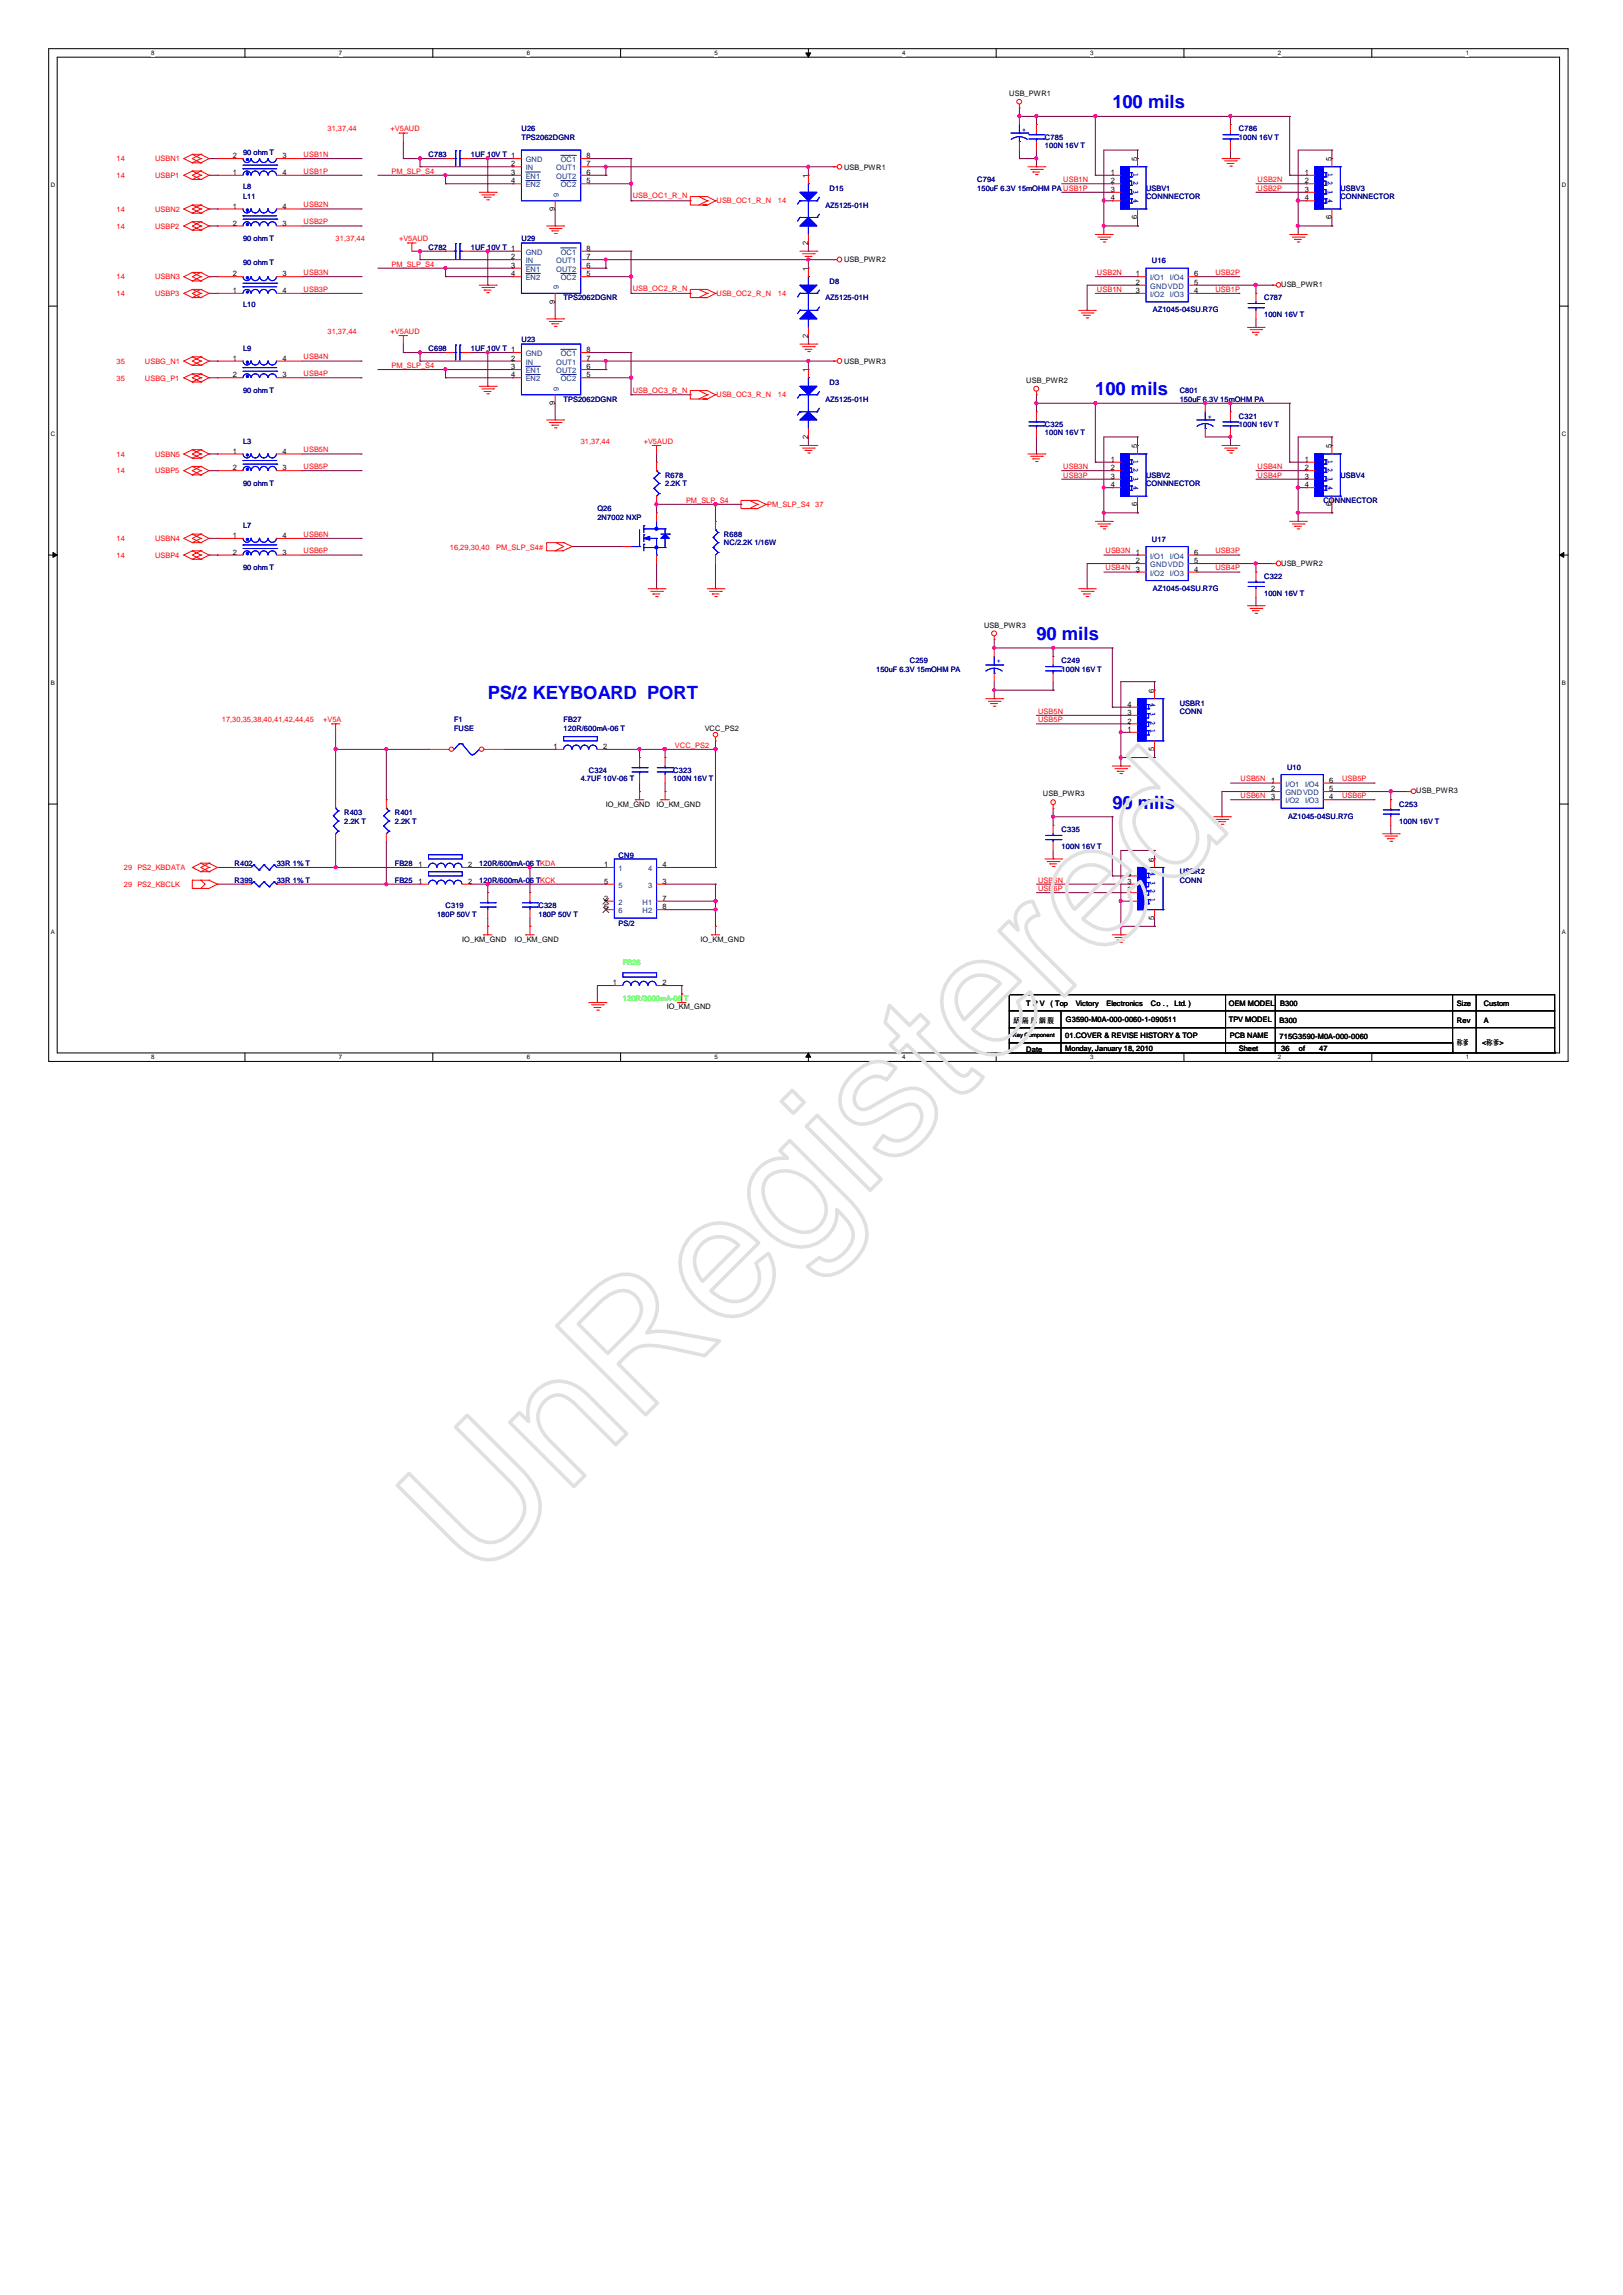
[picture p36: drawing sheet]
<svg xmlns="http://www.w3.org/2000/svg" width="210mm" height="297mm" viewBox="0 0 210 297" stroke-linecap="round" stroke-linejoin="round" font-family="sans-serif">
<defs><g id="words">
<text font-size="22.7" fill="#e0e0e0" x="61.6" y="205" transform="rotate(-45 61.6 205)">UnRegistered</text>
<g font-size="2.4" fill="#00f">
<text x="143.9" y="14">100 mils</text>
<text x="141.7" y="51.1">100 mils</text>
<text x="134.1" y="82.8">90 mils</text>
<text x="63.1" y="90.4">PS/2 KEYBOARD PORT</text>
<text x="143.9" y="104.6">90 mils</text>
</g>
<g font-size="1" fill="#f00">
<text x="42.4" y="17">31,37,44</text>
<text x="50.5" y="17">+V5AUD</text>
<text x="15.1" y="20.9">14</text>
<text x="15.1" y="23">14</text>
<text x="20.1" y="20.9">USBN1</text>
<text x="20.1" y="23">USBP1</text>
<text x="39.3" y="22.5">USB1P</text>
<text x="39.3" y="20.3">USB1N</text>
<text x="50.7" y="22.5">PM_SLP_S4</text>
<text x="137.6" y="23.6">USB1N</text>
<text x="162.7" y="23.6">USB2N</text>
<text x="15.1" y="29.6">14</text>
<text x="15.1" y="27.4">14</text>
<text x="20.1" y="29.6">USBP2</text>
<text x="20.1" y="27.4">USBN2</text>
<text x="39.3" y="26.8">USB2N</text>
<text x="39.3" y="29">USB2P</text>
<text x="81.9" y="25.6">USB_OC1_R_N</text>
<text x="92.7" y="26.3">USB_OC1_R_N</text>
<text x="100.7" y="26.3">14</text>
<text x="162.7" y="24.7">USB2P</text>
<text x="39.3" y="35.6">USB3N</text>
<text x="43.4" y="31.2">31,37,44</text>
<text x="50.7" y="34.5">PM_SLP_S4</text>
<text x="51.6" y="31.2">+V5AUD</text>
<text x="141.9" y="35.6">USB2N</text>
<text x="157.3" y="35.6">USB2P</text>
<text x="15.1" y="36.1">14</text>
<text x="15.1" y="38.3">14</text>
<text x="20.1" y="36.1">USBN3</text>
<text x="20.1" y="38.3">USBP3</text>
<text x="39.3" y="37.8">USB3P</text>
<text x="81.9" y="37.7">USB_OC2_R_N</text>
<text x="92.7" y="38.3">USB_OC2_R_N</text>
<text x="100.7" y="38.3">14</text>
<text x="141.9" y="37.8">USB1N</text>
<text x="157.3" y="37.8">USB1P</text>
<text x="15.1" y="47.1">35</text>
<text x="18.7" y="47.1">USBG_N1</text>
<text x="39.3" y="46.5">USB4N</text>
<text x="42.4" y="43.3">31,37,44</text>
<text x="50.5" y="43.3">+V5AUD</text>
<text x="50.7" y="47.6">PM_SLP_S4</text>
<text x="15.1" y="49.3">35</text>
<text x="18.7" y="49.3">USBG_P1</text>
<text x="39.3" y="48.7">USB4P</text>
<text x="81.9" y="50.9">USB_OC3_R_N</text>
<text x="92.7" y="51.4">USB_OC3_R_N</text>
<text x="100.7" y="51.4">14</text>
<text x="15.1" y="59.1">14</text>
<text x="20.1" y="59.1">USBN5</text>
<text x="39.3" y="58.5">USB5N</text>
<text x="75.1" y="57.4">31,37,44</text>
<text x="83.3" y="57.4">+V5AUD</text>
<text x="15.1" y="61.2">14</text>
<text x="20.1" y="61.2">USBP5</text>
<text x="39.3" y="60.7">USB5P</text>
<text x="88.8" y="65.1">PM_SLP_S4</text>
<text x="99.3" y="65.7">PM_SLP_S4</text>
<text x="105.5" y="65.7">37</text>
<text x="137.6" y="60.7">USB3N</text>
<text x="137.6" y="61.8">USB3P</text>
<text x="162.7" y="61.8">USB4P</text>
<text x="162.7" y="60.7">USB4N</text>
<text x="15.1" y="70">14</text>
<text x="20.1" y="70">USBN4</text>
<text x="39.3" y="69.5">USB6N</text>
<text x="39.3" y="71.6">USB6P</text>
<text x="58.2" y="71.1">16,29,30,40</text>
<text x="64.2" y="71.1">PM_SLP_S4#</text>
<text x="143" y="71.6">USB3N</text>
<text x="157.3" y="71.6">USB3P</text>
<text x="15.1" y="72.2">14</text>
<text x="20.1" y="72.2">USBP4</text>
<text x="143" y="73.8">USB4N</text>
<text x="157.3" y="73.8">USB4P</text>
<text x="28.7" y="93.5">17,30,35,38,40,41,42,44,45</text>
<text x="41.8" y="93.5">+V5A</text>
<text x="134.3" y="93.5">USB5P</text>
<text x="134.3" y="92.4">USB5N</text>
<text x="87.3" y="96.8">VCC_PS2</text>
<text x="160.5" y="101.1">USB5N</text>
<text x="173.6" y="101.1">USB5P</text>
<text x="160.5" y="103.3">USB6N</text>
<text x="173.6" y="103.3">USB6P</text>
<text x="16" y="112.6">29 PS2_KBDATA</text>
<text x="16" y="114.8">29 PS2_KBCLK</text>
<text x="134.3" y="114.2">USB6N</text>
<text x="134.3" y="115.3">USB6P</text>
</g>
<g font-size="1" fill="#000080">
<text x="67.5" y="17">U26</text>
<text x="160.3" y="17">C786</text>
<text x="31.4" y="20.1">90 ohm T</text>
<text x="55.4" y="20.3">C783</text>
<text x="60.9" y="20.3">1UF 10V T 1</text>
<text x="67.5" y="18.1">TPS2062DGNR</text>
<text x="126.4" y="23.6">C794</text>
<text x="135.2" y="18.1">C785</text>
<text x="135.2" y="19.2">100N 16V T</text>
<text x="160.3" y="18.1">100N 16V T</text>
<text x="31.4" y="25.8">L11</text>
<text x="31.4" y="24.5">L8</text>
<text x="106.8" y="26.9">AZ5125-01H</text>
<text x="107.3" y="24.7">D15</text>
<text x="126.4" y="24.7">150uF 6.3V 15mOHM PA USB1P</text>
<text x="148.3" y="24.7">USBV1</text>
<text x="148.3" y="25.8">CONNNECTOR</text>
<text x="173.4" y="24.7">USBV3</text>
<text x="173.4" y="25.8">CONNNECTOR</text>
<text x="31.4" y="34.3">90 ohm T</text>
<text x="31.4" y="31.2">90 ohm T</text>
<text x="55.4" y="32.3">C782</text>
<text x="60.9" y="32.3">1UF 10V T 1</text>
<text x="67.5" y="31.2">U29</text>
<text x="149" y="34.1">U16</text>
<text x="31.4" y="39.7">L10</text>
<text x="72.9" y="38.9">TPS2062DGNR</text>
<text x="106.8" y="38.9">AZ5125-01H</text>
<text x="107.3" y="36.7">D8</text>
<text x="149.2" y="40.4">AZ1045-04SU.R7G</text>
<text x="163.6" y="38.9">C787</text>
<text x="163.6" y="41.1">100N 16V T</text>
<text x="31.4" y="45.4">L9</text>
<text x="55.4" y="45.4">C698</text>
<text x="60.9" y="45.4">1UF 10V T 1</text>
<text x="67.5" y="44.3">U23</text>
<text x="31.4" y="50.9">90 ohm T</text>
<text x="72.9" y="52">TPS2062DGNR</text>
<text x="106.8" y="52">AZ5125-01H</text>
<text x="107.3" y="49.8">D3</text>
<text x="152.6" y="50.9">C801</text>
<text x="152.6" y="52">150uF 6.3V 15mOHM PA</text>
<text x="31.4" y="57.4">L3</text>
<text x="135.2" y="55.2">C325</text>
<text x="135.2" y="56.3">100N 16V T</text>
<text x="160.3" y="54.2">C321</text>
<text x="160.3" y="55.2">100N 16V T</text>
<text x="31.4" y="62.9">90 ohm T</text>
<text x="86.1" y="61.8">R678</text>
<text x="86.1" y="62.9">2.2K T</text>
<text x="148.3" y="61.8">USBV2</text>
<text x="148.3" y="62.9">CONNNECTOR</text>
<text x="171.2" y="65.1">CONNNECTOR</text>
<text x="173.4" y="61.8">USBV4</text>
<text x="31.4" y="68.4">L7</text>
<text x="77.3" y="66.2">Q26</text>
<text x="77.3" y="67.3">2N7002 NXP</text>
<text x="93.7" y="69.5">R688</text>
<text x="93.7" y="70.6">NC/2.2K 1/16W</text>
<text x="149" y="70.1">U17</text>
<text x="31.4" y="73.8">90 ohm T</text>
<text x="149.2" y="76.4">AZ1045-04SU.R7G</text>
<text x="163.6" y="74.9">C322</text>
<text x="163.6" y="77.1">100N 16V T</text>
<text x="113.4" y="86.9">150uF 6.3V 15mOHM PA</text>
<text x="117.7" y="85.8">C259</text>
<text x="137.4" y="85.8">C249</text>
<text x="137.4" y="86.9">100N 16V T</text>
<text x="58.8" y="93.5">F1</text>
<text x="58.8" y="94.6">FUSE</text>
<text x="72.9" y="93.5">FB27</text>
<text x="72.9" y="94.6">120R/600mA-06 T</text>
<text x="152.6" y="91.3">USBR1</text>
<text x="152.6" y="92.4">CONN</text>
<text x="75.1" y="101.1">4.7UF 10V-06 T</text>
<text x="76.2" y="100">C324</text>
<text x="87.1" y="100">C323</text>
<text x="87.1" y="101.1">100N 16V T</text>
<text x="166.5" y="99.6">U10</text>
<text x="44.5" y="105.5">R403</text>
<text x="44.5" y="106.6">2.2K T</text>
<text x="51.1" y="105.5">R401</text>
<text x="51.1" y="106.6">2.2K T</text>
<text x="137.4" y="107.7">C335</text>
<text x="166.7" y="106">AZ1045-04SU.R7G</text>
<text x="181.1" y="104.4">C253</text>
<text x="181.1" y="106.6">100N 16V T</text>
<text x="30.3" y="112">R402</text>
<text x="35.8" y="112">33R 1% T</text>
<text x="51.1" y="112">FB28</text>
<text x="62" y="112">120R/600mA-06 TKDA</text>
<text x="80" y="111.1">CN9</text>
<text x="137.4" y="109.8">100N 16V T</text>
<text x="152.6" y="113.1">USBR2</text>
<text x="30.3" y="114.3">R399</text>
<text x="35.8" y="114.3">33R 1% T</text>
<text x="51.1" y="114.3">FB25</text>
<text x="56.5" y="118.6">180P 50V T</text>
<text x="57.7" y="117.5">C319</text>
<text x="62" y="114.3">120R/600mA-06 TKCK</text>
<text x="69.7" y="117.5">C328</text>
<text x="69.7" y="118.6">180P 50V T</text>
<text x="80" y="119.8">PS/2</text>
<text x="152.6" y="114.3">CONN</text>
</g>
<g font-size="1">
<text x="130.6" y="12.4">USB_PWR1</text>
<text x="30.1" y="22.6">1</text>
<text x="30.1" y="20.5">2</text>
<text x="36.6" y="22.6">4</text>
<text x="36.6" y="20.5">3</text>
<text x="66.2" y="21.5">2</text>
<text x="66.2" y="22.6">3</text>
<text x="66.2" y="23.7">4</text>
<text x="75.9" y="23.7">5</text>
<text x="75.9" y="22.6">6</text>
<text x="75.9" y="21.5">7</text>
<text x="75.9" y="20.5">8</text>
<text x="104.6" y="23" transform="rotate(-90 104.6 23)">1</text>
<text x="109.2" y="22">USB_PWR1</text>
<text x="143.7" y="22.6">1</text>
<text x="143.7" y="23.7">2</text>
<text x="147.1" y="20.8" transform="rotate(-90 147.1 20.8)">5</text>
<text x="168.8" y="22.6">1</text>
<text x="168.8" y="23.7">2</text>
<text x="172.3" y="20.8" transform="rotate(-90 172.3 20.8)">5</text>
<text x="30.1" y="27">1</text>
<text x="30.1" y="29.2">2</text>
<text x="36.6" y="27">4</text>
<text x="36.6" y="29.2">3</text>
<text x="71.8" y="27.3" transform="rotate(-90 71.8 27.3)">9</text>
<text x="143.7" y="24.8">3</text>
<text x="143.7" y="25.9">4</text>
<text x="147.1" y="28.4" transform="rotate(-90 147.1 28.4)">6</text>
<text x="168.8" y="24.8">3</text>
<text x="168.8" y="25.9">4</text>
<text x="172.3" y="28.4" transform="rotate(-90 172.3 28.4)">6</text>
<text x="30.1" y="35.8">2</text>
<text x="36.6" y="35.8">3</text>
<text x="66.2" y="33.6">2</text>
<text x="66.2" y="34.7">3</text>
<text x="66.2" y="35.8">4</text>
<text x="75.9" y="35.8">5</text>
<text x="75.9" y="34.7">6</text>
<text x="75.9" y="33.6">7</text>
<text x="75.9" y="32.5">8</text>
<text x="104.6" y="35" transform="rotate(-90 104.6 35)">1</text>
<text x="104.6" y="31.7" transform="rotate(-90 104.6 31.7)">2</text>
<text x="109.2" y="33.9">USB_PWR2</text>
<text x="147" y="35.8">1</text>
<text x="154.5" y="35.8">6</text>
<text x="30.1" y="37.9">1</text>
<text x="36.6" y="37.9">4</text>
<text x="71.8" y="39.3" transform="rotate(-90 71.8 39.3)">9</text>
<text x="147" y="36.9">2</text>
<text x="147" y="37.9">3</text>
<text x="154.5" y="37.9">4</text>
<text x="154.5" y="36.9">5</text>
<text x="165.8" y="37.1">USB_PWR1</text>
<text x="30.1" y="46.7">1</text>
<text x="36.6" y="46.7">4</text>
<text x="66.2" y="46.7">2</text>
<text x="66.2" y="47.8">3</text>
<text x="75.9" y="47.8">6</text>
<text x="75.9" y="46.7">7</text>
<text x="75.9" y="45.6">8</text>
<text x="104.6" y="43.7" transform="rotate(-90 104.6 43.7)">2</text>
<text x="109.2" y="47.1">USB_PWR3</text>
<text x="30.1" y="48.8">2</text>
<text x="36.6" y="48.8">3</text>
<text x="66.2" y="48.8">4</text>
<text x="71.8" y="52.4" transform="rotate(-90 71.8 52.4)">9</text>
<text x="75.9" y="48.8">5</text>
<text x="104.6" y="48.1" transform="rotate(-90 104.6 48.1)">1</text>
<text x="132.8" y="49.6">USB_PWR2</text>
<text x="30.1" y="58.7">1</text>
<text x="36.6" y="58.7">4</text>
<text x="104.6" y="56.8" transform="rotate(-90 104.6 56.8)">2</text>
<text x="143.7" y="59.8">1</text>
<text x="147.1" y="58" transform="rotate(-90 147.1 58)">5</text>
<text x="168.8" y="59.8">1</text>
<text x="172.3" y="58" transform="rotate(-90 172.3 58)">5</text>
<text x="30.1" y="60.9">2</text>
<text x="36.6" y="60.9">3</text>
<text x="143.7" y="60.9">2</text>
<text x="143.7" y="62">3</text>
<text x="143.7" y="63.1">4</text>
<text x="147.1" y="65.5" transform="rotate(-90 147.1 65.5)">6</text>
<text x="168.8" y="60.9">2</text>
<text x="168.8" y="62">3</text>
<text x="168.8" y="63.1">4</text>
<text x="172.3" y="65.5" transform="rotate(-90 172.3 65.5)">6</text>
<text x="30.1" y="69.6">1</text>
<text x="30.1" y="71.8">2</text>
<text x="36.6" y="69.6">4</text>
<text x="36.6" y="71.8">3</text>
<text x="147" y="71.8">1</text>
<text x="154.5" y="71.8">6</text>
<text x="147" y="72.9">2</text>
<text x="147" y="74">3</text>
<text x="154.5" y="74">4</text>
<text x="154.5" y="72.9">5</text>
<text x="165.8" y="73.2">USB_PWR2</text>
<text x="127.3" y="81.2">USB_PWR3</text>
<text x="149.3" y="89.7" transform="rotate(-90 149.3 89.7)">6</text>
<text x="91.2" y="94.6">VCC_PS2</text>
<text x="145.9" y="94.7">1</text>
<text x="145.9" y="93.6">2</text>
<text x="145.9" y="92.5">3</text>
<text x="145.9" y="91.5">4</text>
<text x="71.6" y="96.9">1</text>
<text x="78.1" y="96.9">2</text>
<text x="149.3" y="97.2" transform="rotate(-90 149.3 97.2)">5</text>
<text x="164.5" y="101.3">1</text>
<text x="172" y="101.3">6</text>
<text x="78.4" y="104.4">IO_KM_GND</text>
<text x="85" y="104.4">IO_KM_GND</text>
<text x="135" y="103.1">USB_PWR3</text>
<text x="164.5" y="102.4">2</text>
<text x="164.5" y="103.5">3</text>
<text x="172" y="103.5">4</text>
<text x="172" y="102.4">5</text>
<text x="183.3" y="102.7">USB_PWR3</text>
<text x="54.1" y="112.2">1</text>
<text x="60.6" y="112.2">2</text>
<text x="78.2" y="112.2">1</text>
<text x="85.7" y="112.2">4</text>
<text x="145.9" y="113.3">4</text>
<text x="149.3" y="111.5" transform="rotate(-90 149.3 111.5)">6</text>
<text x="54.1" y="114.4">1</text>
<text x="60.6" y="114.4">2</text>
<text x="78.2" y="116.6">2</text>
<text x="78.2" y="114.4">5</text>
<text x="78.2" y="117.7">6</text>
<text x="85.7" y="114.4">3</text>
<text x="85.7" y="116.6">7</text>
<text x="85.7" y="117.7">8</text>
<text x="145.9" y="116.6">1</text>
<text x="145.9" y="115.5">2</text>
<text x="145.9" y="114.4">3</text>
<text x="149.3" y="119" transform="rotate(-90 149.3 119)">5</text>
<text x="59.8" y="121.9">IO_KM_GND</text>
<text x="66.6" y="121.9">IO_KM_GND</text>
<text x="90.6" y="121.9">IO_KM_GND</text>
<text x="79.3" y="127.5">1</text>
<text x="85.7" y="127.5">2</text>
<text x="86.3" y="130.6">IO_KM_GND</text>
<text x="132.8" y="130.2">T P V</text>
<text x="135.9" y="130.2">( Top</text>
<text x="139.2" y="130.2">Victory</text>
<text x="143.2" y="130.2">Electronics</text>
<text x="148.9" y="130.2">Co . ,</text>
<text x="152" y="130.2">Ltd. )</text>
<text x="159" y="130.2">OEM MODEL</text>
<text x="165.6" y="130.2">B300</text>
<text x="188.5" y="130.2">Size</text>
<text x="192" y="130.2">Custom</text>
<text x="131.1" y="132.4">絬 隔 瓜 絪 腹</text>
<text x="132.8" y="136.1">Date</text>
<text x="137.8" y="136">Monday, January 18, 2010</text>
<text x="137.8" y="134.3">01.COVER &amp; REVISE HISTORY &amp; TOP</text>
<text x="137.9" y="132.2">G3590-M0A-000-0060-1-090511</text>
<text x="159" y="132.2">TPV MODEL</text>
<text x="159.1" y="134.3">PCB NAME</text>
<text x="160.3" y="136">Sheet</text>
<text x="165.6" y="132.4">B300</text>
<text x="165.6" y="134.4">715G3590-M0A-000-0060</text>
<text x="165.8" y="136">36</text>
<text x="168.1" y="136">of</text>
<text x="170.7" y="136">47</text>
<text x="188.5" y="132.4">Rev</text>
<text x="188.5" y="135.2">称爹</text>
<text x="191.8" y="135.2">&lt;称爹&gt;</text>
<text x="192" y="132.4">A</text>
</g>
<g font-size="1" fill="#00f">
<text x="132.2" y="17.1">+</text>
<text x="146.7" y="22.3" transform="rotate(90 146.7 22.3)">1</text>
<text x="146.7" y="23.4" transform="rotate(90 146.7 23.4)">2</text>
<text x="171.8" y="22.3" transform="rotate(90 171.8 22.3)">1</text>
<text x="171.8" y="23.4" transform="rotate(90 171.8 23.4)">2</text>
<text x="146.7" y="24.5" transform="rotate(90 146.7 24.5)">3</text>
<text x="146.7" y="25.7" transform="rotate(90 146.7 25.7)">4</text>
<text x="171.8" y="24.5" transform="rotate(90 171.8 24.5)">3</text>
<text x="171.8" y="25.7" transform="rotate(90 171.8 25.7)">4</text>
<text x="146.7" y="59.5" transform="rotate(90 146.7 59.5)">1</text>
<text x="156.3" y="54.2">+</text>
<text x="171.8" y="59.5" transform="rotate(90 171.8 59.5)">1</text>
<text x="146.7" y="60.6" transform="rotate(90 146.7 60.6)">2</text>
<text x="146.7" y="61.7" transform="rotate(90 146.7 61.7)">3</text>
<text x="146.7" y="62.9" transform="rotate(90 146.7 62.9)">4</text>
<text x="171.8" y="60.6" transform="rotate(90 171.8 60.6)">2</text>
<text x="171.8" y="61.7" transform="rotate(90 171.8 61.7)">3</text>
<text x="171.8" y="62.9" transform="rotate(90 171.8 62.9)">4</text>
<text x="129" y="85.8">+</text>
<text x="148.9" y="91" transform="rotate(90 148.9 91)">4</text>
<text x="148.9" y="92.2" transform="rotate(90 148.9 92.2)">3</text>
<text x="148.9" y="93.3" transform="rotate(90 148.9 93.3)">2</text>
<text x="148.9" y="94.4" transform="rotate(90 148.9 94.4)">1</text>
<text x="148.9" y="112.8" transform="rotate(90 148.9 112.8)">4</text>
<text x="148.9" y="114" transform="rotate(90 148.9 114)">3</text>
<text x="148.9" y="115.1" transform="rotate(90 148.9 115.1)">2</text>
<text x="148.9" y="116.2" transform="rotate(90 148.9 116.2)">1</text>
</g>
<g font-size="1" fill="#004080">
<text x="68" y="21">GND</text>
<text x="68" y="22">IN</text>
<text x="68" y="23.1">EN1</text>
<text x="72" y="23.1">OUT2</text>
<text x="72" y="22">OUT1</text>
<text x="72.6" y="21">OC1</text>
<text x="68" y="24.2">EN2</text>
<text x="72.3" y="25.4" transform="rotate(-90 72.3 25.4)">9</text>
<text x="72.6" y="24.2">OC2</text>
<text x="68" y="33">GND</text>
<text x="68" y="34.1">IN</text>
<text x="68" y="35.2">EN1</text>
<text x="72" y="35.2">OUT2</text>
<text x="72" y="34.1">OUT1</text>
<text x="72.6" y="33">OC1</text>
<text x="68" y="36.3">EN2</text>
<text x="72.3" y="37.4" transform="rotate(-90 72.3 37.4)">9</text>
<text x="72.6" y="36.3">OC2</text>
<text x="148.8" y="36.3">I/O1</text>
<text x="148.8" y="37.4">GNDVDD</text>
<text x="148.8" y="38.4">I/O2</text>
<text x="151.4" y="38.4">I/O3</text>
<text x="151.4" y="36.3">I/O4</text>
<text x="68" y="46.1">GND</text>
<text x="68" y="47.2">IN</text>
<text x="72" y="47.2">OUT1</text>
<text x="72.6" y="46.1">OC1</text>
<text x="68" y="48.3">EN1</text>
<text x="68" y="49.4">EN2</text>
<text x="72" y="48.3">OUT2</text>
<text x="72.3" y="50.5" transform="rotate(-90 72.3 50.5)">9</text>
<text x="72.6" y="49.4">OC2</text>
<text x="148.8" y="72.3">I/O1</text>
<text x="148.8" y="73.4">GNDVDD</text>
<text x="148.8" y="74.5">I/O2</text>
<text x="151.4" y="74.5">I/O3</text>
<text x="151.4" y="72.3">I/O4</text>
<text x="166.3" y="101.8">I/O1</text>
<text x="168.9" y="101.8">I/O4</text>
<text x="166.3" y="102.9">GNDVDD</text>
<text x="166.3" y="104">I/O2</text>
<text x="168.9" y="104">I/O3</text>
<text x="80" y="112.7">1</text>
<text x="83.9" y="112.7">4</text>
<text x="80" y="117.1">2</text>
<text x="80" y="114.9">5</text>
<text x="80" y="118.2">6</text>
<text x="83.1" y="117.1">H1</text>
<text x="83.1" y="118.2">H2</text>
<text x="83.9" y="114.9">3</text>
</g>
<g font-size="1" fill="#0f0">
<text x="80.6" y="124.8">FB26</text>
<text x="80.6" y="129.5">120R/3000mA-08 T</text>
</g>
<g font-size=".8">
<text x="19.6" y="7.1">8</text>
<text x="43.8" y="7.1">7</text>
<text x="68.1" y="7.1">6</text>
<text x="92.4" y="7.1">5</text>
<text x="116.7" y="7.1">4</text>
<text x="141" y="7.1">3</text>
<text x="165.3" y="7.1">2</text>
<text x="189.6" y="7.1">1</text>
<text x="6.6" y="24.2">D</text>
<text x="202.1" y="24.2">D</text>
<text x="6.6" y="56.4">C</text>
<text x="202.1" y="56.4">C</text>
<text x="6.6" y="88.6">B</text>
<text x="202.1" y="88.6">B</text>
<text x="6.6" y="120.9">A</text>
<text x="202.1" y="120.9">A</text>
<text x="19.6" y="137.1">8</text>
<text x="43.8" y="137.1">7</text>
<text x="68.1" y="137.1">6</text>
<text x="92.4" y="137.1">5</text>
<text x="116.7" y="137.1">4</text>
<text x="131.1" y="134.1">Key Component</text>
<text x="141" y="137.1">3</text>
<text x="165.3" y="137.1">2</text>
<text x="189.6" y="137.1">1</text>
</g>
</g></defs>
<path d="M6.3 6.3h196.6v131.1h-196.6zM7.4 7.4h194.4v128.9h-194.4z" fill="none" stroke="#000" stroke-width=".13"/>
<g fill="#fff">
<path d="M19.6 6.4h.4v.9h-.4z"/>
<path d="M19.6 136.4h.4v.9h-.4z"/>
</g>
<path d="M31.7 6.3v1.1M31.7 136.3v1.1" fill="none" stroke="#000" stroke-width=".13"/>
<g fill="#fff">
<path d="M43.8 6.4h.5v.9h-.5z"/>
<path d="M43.8 136.4h.5v.9h-.5z"/>
</g>
<path d="M56 6.3v1.1M56 136.3v1.1" fill="none" stroke="#000" stroke-width=".13"/>
<g fill="#fff">
<path d="M68.1 6.4h.5v.9h-.5z"/>
<path d="M68.1 136.4h.5v.9h-.5z"/>
</g>
<path d="M80.3 6.3v1.1M80.3 136.3v1.1" fill="none" stroke="#000" stroke-width=".13"/>
<g fill="#fff">
<path d="M92.4 6.4h.5v.9h-.5z"/>
<path d="M92.4 136.4h.5v.9h-.5z"/>
</g>
<path d="M104.6 6.3v1.1M104.6 136.3v1.1" fill="none" stroke="#000" stroke-width=".13"/>
<path d="M104.3 6.9h.6l-.3 .5zM104.6 136.3l.3 .5h-.6z" fill="#000" stroke="#000" stroke-width=".13"/>
<g fill="#fff">
<path d="M116.7 6.4h.5v.9h-.5z"/>
<path d="M116.7 136.4h.5v.9h-.5z"/>
</g>
<path d="M128.9 6.3v1.1M128.9 136.3v1.1" fill="none" stroke="#000" stroke-width=".13"/>
<g fill="#fff">
<path d="M141 6.4h.5v.9h-.5z"/>
<path d="M141 136.4h.5v.9h-.5z"/>
</g>
<path d="M153.2 6.3v1.1M153.2 136.3v1.1" fill="none" stroke="#000" stroke-width=".13"/>
<g fill="#fff">
<path d="M165.3 6.4h.5v.9h-.5z"/>
<path d="M165.3 136.4h.5v.9h-.5z"/>
</g>
<path d="M177.5 6.3v1.1M177.5 136.3v1.1" fill="none" stroke="#000" stroke-width=".13"/>
<g fill="#fff">
<path d="M189.6 6.4h.5v.9h-.5z"/>
<path d="M189.6 136.4h.5v.9h-.5z"/>
<path d="M6.6 23.5h.5v.9h-.5z"/>
<path d="M202.1 23.5h.5v.9h-.5z"/>
<path d="M6.6 55.7h.5v.9h-.5z"/>
<path d="M202.1 55.7h.5v.9h-.5z"/>
</g>
<path d="M6.3 39.6h1.1M201.8 39.6h1.1" fill="none" stroke="#000" stroke-width=".13"/>
<g fill="#fff">
<path d="M6.6 87.9h.5v.9h-.5z"/>
<path d="M202.1 87.9h.5v.9h-.5z"/>
</g>
<path d="M6.3 71.8h1.1M201.8 71.8h1.1" fill="none" stroke="#000" stroke-width=".13"/>
<path d="M6.9 71.5l.5 .3-.5 .3zM201.8 71.8l.5-.3v.6z" fill="#000" stroke="#000" stroke-width=".13"/>
<g fill="#fff">
<path d="M6.6 120.1h.5v.9h-.5z"/>
<path d="M202.1 120.1h.5v.9h-.5z"/>
</g>
<g fill="none" stroke="#000" stroke-width=".13">
<path d="M6.3 104h1.1M201.8 104h1.1M130.6 135h57.4v1.3h-57.4zM130.6 128.7h28v2.1h-28zM130.6 130.8h28v2.2h-28zM130.6 133h28v2h-28zM137.3 136.3h.1M137.3 130.8v5.5M158.6 128.7h42.6v2.1h-42.6zM158.6 135h29.4v1.3h-29.4zM158.6 130.8h42.6v2.2h-42.6zM165 136.3h.1"/>
<path d="M165 128.9v7.4M188 136.2h.1M188 128.7v7.5M188 136.3h13.2M191 136.3h.1M191 128.7v7.6M201.2 136.2h.1M201.2 136.3h.1M201.2 133v3.2"/>
</g>
<g fill="none" stroke="#800040" stroke-width=".13">
<path d="M52.2 18.3v2.2M131.9 15.1h.1M131.9 15.1h35M131.9 14v1.1M131.9 19.4v1.1M134.1 15.1h.1M134.1 16.1h.1M134.1 15.1v1M134.1 19.4v2.2M141.7 15.1h.1M141.7 15.1v7.6M147.2 19.4h.1"/>
<path d="M147.2 19.4h-4.4v10.9M147.2 19.4v1.1M159.2 15.1h.1M159.2 16.1h.1M159.2 15.1v1M159.2 19.4v1.1M166.9 15.1h.1M166.9 15.1v7.6M172.3 19.4h.1M172.3 19.4h-4.3v10.9M172.3 19.4v1.1M27 35.8h1.1"/>
<path d="M27 38h1.1M27 22.7h1.1M27 29.2h1.1M27 20.5h1.1M27 27h1.1M28.1 29.2h.1M28.1 35.8h.1M28.1 38h.1M28.1 20.5h.1M28.1 22.7h.1M28.1 27h.1M39.1 35.8h7.6"/>
<path d="M39.1 38h7.6M39.1 22.7h7.6M39.1 29.2h7.6M39.1 20.5h7.6M39.1 27h7.6M46.7 35.8h.1M46.7 27h.1M46.7 29.2h.1M46.7 22.7h.1M46.7 38h.1M46.7 20.5h.1M48.9 22.7h17.5"/>
<path d="M48.9 34.7h17.5M52.2 20.5h.1M52.2 20.5h5.5M53.3 32.5h4.4M54.3 33.6h.1M54.3 21.6h.1M54.3 20.5h.1M54.3 32.5h.1M54.3 20.5v1.1M54.3 32.5v1.1M54.3 33.6h12.1M54.3 21.6h12.1"/>
<path d="M57.7 20.5h.1M57.7 22.7h.1M57.7 35.8h.1M57.7 32.5h.1M57.7 34.7h.1M57.7 23.8h.1M57.7 23.8h8.7M57.7 35.8h8.7M57.7 22.7v1.1M57.7 34.7v1.1M60.9 20.5h5.5M60.9 32.5h5.5"/>
<path d="M63.1 32.5h.1M63.1 20.5h.1M63.1 24.9h.1M63.1 36.9h.1M63.1 20.5v4.4M63.1 32.5v4.4M66.4 22.7h.1M66.4 35.8h.1M66.4 34.7h.1M66.4 20.5h.1M66.4 23.8h.1M66.4 33.6h.1"/>
<path d="M66.4 21.6h.1M66.4 32.5h.1M71.8 29.2h.1M71.8 27v2.2M71.8 39.1v2.2M76.2 23.8h5.5M76.2 35.8h5.5M76.2 22.7h2.2M76.2 20.5h5.5M76.2 34.7h2.2M76.2 32.5h5.5M76.2 33.6h31.7"/>
<path d="M76.2 21.6h31.7M78.4 34.7h.1M78.4 22.7h.1M78.4 21.6h.1M78.4 33.6h.1M78.4 21.6v1.1M78.4 33.6v1.1M81.7 23.8h.1M81.7 38h.1M81.7 20.5h.1M81.7 35.8h.1M81.7 32.5h.1"/>
<path d="M81.7 26h.1M81.7 38h7.6M81.7 26h7.6M81.7 20.5v5.5M81.7 32.5v5.5M89.3 26h.1M89.3 38h.1M104.6 33.6h.1M104.6 22.7h.1M104.6 32.5h.1M104.6 34.7h.1M104.6 21.6h.1"/>
<path d="M104.6 21.6v1.1M104.6 31.4v1.1M104.6 33.6v1.1M107.9 21.6h.1M107.9 33.6h.1M131.9 20.5h.1M131.9 20.5h2.2M134.1 20.5h.1M134.1 21.6h.1M137.4 24.9h6.5M137.4 23.8h6.5M141.7 22.7h.1"/>
<path d="M141.7 35.8h5.5M141.7 38h5.5M141.7 22.7h2.2M142.8 30.3h.1M142.8 26h.1M142.8 29.2h.1M142.8 29.2h4.4M142.8 26h1.1M143.9 24.9h.1M143.9 23.8h.1M143.9 22.7h.1M143.9 26h.1"/>
<path d="M147.2 35.8h.1M147.2 38h.1M147.2 29.2h.1M147.2 36.9h.1M147.2 20.5h.1M147.2 36.9h-6.5v3.3M147.2 28.1v1.1M154.8 35.8h5.5M154.8 38h5.5M154.8 36.9h9.9M159.2 20.5h.1M160.3 35.8h.1"/>
<path d="M160.3 38h.1M162.5 36.9h.1M162.5 38h.1M162.5 24.9h6.5M162.5 23.8h6.5M162.5 36.9v1.1M164.7 36.9h.1M166.9 22.7h.1M166.9 22.7h2.1M168 26h.1M168 30.3h.1M168 29.2h.1"/>
<path d="M168 29.2h4.3M168 26h1M169 23.8h.1M169 24.9h.1M169 22.7h.1M169 26h.1M172.3 29.2h.1M172.3 20.5h.1M172.3 28.1v1.1M27 48.9h1.1M27 46.7h1.1M27 58.8h1.1"/>
<path d="M28.1 58.8h.1M28.1 48.9h.1M28.1 46.7h.1M39.1 48.9h7.6M39.1 46.7h7.6M39.1 58.8h7.6M46.7 48.9h.1M46.7 46.7h.1M46.7 58.8h.1M48.9 47.8h17.5M52.2 45.6h.1M52.2 44.5v1.1"/>
<path d="M52.2 45.6h5.5M54.3 46.7h.1M54.3 45.6h.1M54.3 45.6v1.1M54.3 46.7h12.1M57.7 47.8h.1M57.7 48.9h.1M57.7 45.6h.1M57.7 48.9h8.7M57.7 47.8v1.1M60.9 45.6h5.5M63.1 45.6h.1"/>
<path d="M63.1 50h.1M63.1 45.6v4.4M66.4 48.9h.1M66.4 46.7h.1M66.4 45.6h.1M66.4 47.8h.1M71.8 41.3h.1M71.8 54.3h.1M71.8 52.2v2.1M76.2 47.8h2.2M76.2 48.9h5.5M76.2 46.7h31.7"/>
<path d="M76.2 45.6h5.5M78.4 47.8h.1M78.4 46.7h.1M78.4 46.7v1.1M81.7 51.1h.1M81.7 45.6h.1M81.7 48.9h.1M81.7 45.6v5.5M81.7 51.1h7.6M85 59.8h.1M85 58.8v1M89.3 51.1h.1"/>
<path d="M104.6 46.7h.1M104.6 44.5h.1M104.6 47.8h.1M104.6 57.7h.1M104.6 43.4v1.1M104.6 46.7v1.1M104.6 56.5v1.2M107.9 46.7h.1M134.1 52.2h.1M134.1 58.8h.1M134.1 53.3h.1M134.1 51.1v2.2"/>
<path d="M134.1 56.5v2.3M134.1 52.2h32.8M140.7 40.2h.1M141.7 59.8h.1M141.7 52.2h.1M141.7 52.2v7.6M141.7 59.8h2.2M143.9 59.8h.1M147.2 57.7h.1M147.2 56.5h.1M147.2 56.5h-4.4v11M147.2 56.5v1.2"/>
<path d="M155.9 52.2h.1M155.9 56.5h3.3M159.2 53.3h.1M159.2 52.2h.1M159.2 56.5h.1M159.2 57.7h.1M159.2 52.2v1.1M159.2 56.5v1.2M162.5 42.4h.1M162.5 41.3v1.1M166.9 59.8h.1M166.9 52.2h.1"/>
<path d="M166.9 59.8h2.1M166.9 52.2v7.6M169 59.8h.1M172.3 57.7h.1M172.3 56.5h.1M172.3 56.5v1.2M172.3 56.5h-4.3v11M27 60.9h1.1M27 71.8h1.1M27 69.7h1.1M28.1 60.9h.1M28.1 71.8h.1"/>
<path d="M28.1 69.7h.1M39.1 60.9h7.6M39.1 71.8h7.6M39.1 69.7h7.6M46.7 69.7h.1M46.7 71.8h.1M46.7 60.9h.1M74 70.7h6.6M80.6 70.7h.1M85 65.3h.1M85 66.4h.1M85 76.2h.1"/>
<path d="M85 65.3h10.9M85 64.2v2.2M85 72.9v3.3M92.6 65.3h.1M92.6 76.2h.1M92.6 67.5h.1M92.6 65.3v2.2M92.6 72.9v3.3M95.9 65.3h.1M137.4 60.9h6.5M137.4 62h6.5M140.7 76.2h.1"/>
<path d="M142.8 63.1h.1M142.8 67.5h.1M142.8 66.4h.1M142.8 63.1h1.1M142.8 66.4h4.4M142.8 71.8h4.4M142.8 74h4.4M143.9 60.9h.1M143.9 62h.1M143.9 63.1h.1M147.2 66.4h.1M147.2 74h.1"/>
<path d="M147.2 71.8h.1M147.2 72.9h.1M147.2 65.3v1.1M147.2 72.9h-6.5v3.3M154.8 71.8h5.5M154.8 74h5.5M154.8 72.9h9.9M160.3 71.8h.1M160.3 74h.1M162.5 74h.1M162.5 78.4h.1M162.5 72.9h.1"/>
<path d="M162.5 60.9h6.5M162.5 62h6.5M162.5 72.9v1.1M162.5 77.3v1.1M164.7 72.9h.1M168 67.5h.1M168 63.1h.1M168 66.4h.1M168 63.1h1M168 66.4h4.3M169 62h.1M169 60.9h.1"/>
<path d="M169 63.1h.1M172.3 66.4h.1M172.3 65.3v1.1M43.4 97h.1M43.4 97h12M43.4 94.8v8.7M50 97h.1M50 97v6.5M55.4 97h.1M65.3 97h6.5M71.8 97h.1M78.4 97h14.2"/>
<path d="M82.8 97h.1M82.8 98h.1M82.8 97v1M86.1 98h.1M86.1 97h.1M86.1 97v1M92.6 97h.1M92.6 95.9v16.4M128.6 83.9h.1M128.6 89.3h.1M128.6 90.4h.1M128.6 83.9h15.3"/>
<path d="M128.6 82.8v1.1M128.6 88.2v2.2M128.6 89.3h7.7M134.1 93.7h12M134.1 92.6h12M136.3 83.9h.1M136.3 89.3h.1M136.3 85h.1M136.3 83.9v1.1M136.3 88.2v1.1M143.9 83.9h.1M143.9 91.5h.1"/>
<path d="M143.9 91.5h2.2M143.9 83.9v7.6M145 98h.1M145 99.1h.1M145 94.8h.1M145 94.8h1.1M145 98h4.4M146.1 91.5h.1M146.1 93.7h.1M146.1 92.6h.1M146.1 94.8h.1M149.4 89.3h.1"/>
<path d="M149.4 98h.1M149.4 88.2h.1M149.4 88.2v1.1M149.4 97v1M149.4 88.2h-4.4v10.9M28.1 114.4h3.3M28.1 112.3h3.3M31.4 114.4h.1M31.4 112.3h.1M36.9 114.4h17.4M36.9 112.3h17.4M43.4 112.3h.1"/>
<path d="M43.4 109v3.3M50 114.4h.1M50 103.5h.1M50 109v5.4M54.3 114.4h.1M54.3 112.3h.1M60.9 114.4h17.5M60.9 112.3h17.5M63.1 114.4h.1M63.1 119.9h.1M63.1 115.5h.1M63.1 114.4v1.1"/>
<path d="M63.1 118.8v1.1M68.6 119.9h.1M68.6 115.5h.1M68.6 112.3h.1M68.6 112.3v3.2M68.6 118.8v1.1M78.4 114.4h.1M78.4 112.3h.1M82.8 102.4h.1M82.8 101.3v1.1M86.1 102.4h.1M86.1 114.4h6.5"/>
<path d="M86.1 101.3v1.1M86.1 112.3h6.5M86.1 117.7h6.5M86.1 116.6h6.5M92.6 112.3h.1M92.6 114.4h.1M92.6 116.6h.1M92.6 119.9h.1M92.6 117.7h.1M92.6 114.4v5.5M134.1 114.4h12M134.1 115.5h12"/>
<path d="M136.3 111.2h.1M136.3 105.7h.1M136.3 106.8h.1M136.3 104.6v2.2M136.3 110.1v1.1M136.3 105.7h7.6M143.9 113.4h.1M143.9 105.7h.1M143.9 105.7v7.7M143.9 113.4h2.2M145 119.9h.1M145 116.6h.1"/>
<path d="M145 116.6h1.1M145 119.9h4.4M146.1 114.4h.1M146.1 116.6h.1M146.1 115.5h.1M146.1 113.4h.1M149.4 119.9h.1M149.4 111.2h.1M149.4 110.1h.1M149.4 110.1v1.1M149.4 118.8v1.1M149.4 110.1h-4.4v10.9"/>
<path d="M158.1 105.7h.1M159.2 101.3h5.5M159.2 103.5h5.5M164.7 102.4h.1M164.7 101.3h.1M164.7 103.5h.1M164.7 102.4h-6.6v3.3M172.3 102.4h9.9M172.3 101.3h5.5M172.3 103.5h5.5M177.8 101.3h.1M177.8 103.5h.1"/>
<path d="M180 102.4h.1M180 107.9h.1M180 103.5h.1M180 102.4v1.1M180 106.8v1.1M182.2 102.4h.1M77.3 129.7h.1M79.5 127.5h.1M79.5 127.5h-2.2v2.2M86.1 127.5h2.1M88.2 128.6h.1M88.2 127.5h.1"/>
<path d="M88.2 127.5v1.1M145 121h.1"/>
</g>
<g fill="#f0f" stroke="#f0f" stroke-width=".13">
<circle cx="131.9" cy="15" r=".2"/>
<circle cx="134.1" cy="15" r=".2"/>
<circle cx="141.7" cy="52.2" r=".2"/>
<circle cx="134.1" cy="52.2" r=".19"/>
<circle cx="159.2" cy="52.2" r=".19"/>
<circle cx="128.6" cy="83.8" r=".19"/>
<circle cx="136.3" cy="83.8" r=".2"/>
<circle cx="86" cy="96.9" r=".21"/>
<circle cx="92.6" cy="96.9" r=".21"/>
<circle cx="63.1" cy="114.4" r=".2"/>
<circle cx="82.7" cy="96.9" r=".2"/>
<circle cx="50" cy="114.4" r=".2"/>
<circle cx="92.6" cy="116.6" r=".2"/>
<circle cx="68.6" cy="112.2" r=".19"/>
<circle cx="92.6" cy="117.7" r=".2"/>
<circle cx="43.4" cy="112.3" r=".2"/>
<circle cx="50" cy="96.9" r=".2"/>
<circle cx="43.4" cy="96.9" r=".21"/>
<circle cx="162.5" cy="36.9" r=".21"/>
<circle cx="159.2" cy="15" r=".2"/>
<circle cx="142.8" cy="63.1" r=".19"/>
<circle cx="141.7" cy="15" r=".21"/>
<circle cx="155.9" cy="52.2" r=".19"/>
<circle cx="167.9" cy="63.1" r=".2"/>
<circle cx="145" cy="94.8" r=".19"/>
<circle cx="145" cy="98" r=".2"/>
<circle cx="142.8" cy="25.9" r=".2"/>
<circle cx="128.6" cy="89.3" r=".19"/>
<circle cx="134.1" cy="20.5" r=".2"/>
<circle cx="167.9" cy="25.9" r=".21"/>
<circle cx="159.2" cy="56.5" r=".19"/>
<circle cx="167.9" cy="66.4" r=".2"/>
<circle cx="167.9" cy="29.2" r=".2"/>
<circle cx="142.8" cy="29.2" r=".19"/>
<circle cx="142.8" cy="66.3" r=".19"/>
<circle cx="162.5" cy="72.9" r=".2"/>
<circle cx="180" cy="102.4" r=".21"/>
<circle cx="145" cy="116.6" r=".19"/>
<circle cx="145" cy="119.9" r=".2"/>
<circle cx="136.3" cy="105.7" r=".2"/>
<circle cx="84.9" cy="65.3" r=".2"/>
<circle cx="92.6" cy="65.3" r=".21"/>
<circle cx="57.6" cy="47.8" r=".2"/>
<circle cx="81.7" cy="35.8" r=".2"/>
<circle cx="63.1" cy="32.5" r=".2"/>
<circle cx="54.4" cy="45.6" r=".2"/>
<circle cx="104.6" cy="33.6" r=".19"/>
<circle cx="57.6" cy="22.7" r=".19"/>
<circle cx="54.3" cy="20.5" r=".21"/>
<circle cx="81.7" cy="48.9" r=".21"/>
<circle cx="63.1" cy="20.5" r=".2"/>
<circle cx="63.1" cy="45.6" r=".19"/>
<circle cx="104.6" cy="46.7" r=".19"/>
<circle cx="78.4" cy="33.6" r=".19"/>
<circle cx="78.4" cy="21.6" r=".2"/>
<circle cx="57.6" cy="34.7" r=".19"/>
<circle cx="78.4" cy="46.7" r=".19"/>
<circle cx="54.3" cy="32.5" r=".21"/>
<circle cx="81.7" cy="23.8" r=".2"/>
<circle cx="104.6" cy="21.6" r=".2"/>
</g>
<g fill="none" stroke="#f00" stroke-width=".13">
<path d="M24.9 20h.1M24.9 20h1.1M24.9 20l-1.1 .5M24.9 20l1.1 .5M26 20h.1M26 20l1 .5M26 20l-1.1 .5 1.1 .6M51.6 17.2h.1M51.6 17.2h1.1M52.2 17.2h.1M52.2 17.2v1.1M131.9 14h.1"/>
<path d="M131.9 13.5v.5M23.8 35.8h.1M23.8 29.2h.1M23.8 20.5h.1M23.8 27h.1M23.8 38h.1M23.8 22.7h.1M23.8 35.8l1.1 .6M23.8 29.2l1.1 .6M23.8 20.5l1.1 .6M23.8 27l1.1 .6M23.8 38l1.1 .5"/>
<path d="M23.8 22.7l1.1 .5M24.9 36.4h.1M24.9 35.3h.1M24.9 29.8h.1M24.9 28.7h.1M24.9 21.1h.1M24.9 27.6h.1M24.9 26.5h.1M24.9 38.5h.1M24.9 37.5h.1M24.9 23.2h.1M24.9 22.1h.1"/>
<path d="M24.9 36.4h1.1M24.9 35.3h1.1M24.9 35.3l-1.1 .5M24.9 35.3l1.1 .5M24.9 29.8h1.1M24.9 28.7h1.1M24.9 28.7l-1.1 .5M24.9 28.7l1.1 .5M24.9 21.1h1.1M24.9 27.6h1.1M24.9 26.5h1.1M24.9 26.5l-1.1 .5"/>
<path d="M24.9 26.5l1.1 .5M24.9 38.5h1.1M24.9 37.5h1.1M24.9 37.5l-1.1 .5M24.9 37.5l1.1 .5M24.9 23.2h1.1M24.9 22.1h1.1M24.9 22.1l-1.1 .6M24.9 22.1l1.1 .6M26 35.3h.1M26 36.4h.1M26 35.8h.1"/>
<path d="M26 28.7h.1M26 29.8h.1M26 29.2h.1M26 21.1h.1M26 20.5h.1M26 26.5h.1M26 27.6h.1M26 27h.1M26 37.5h.1M26 38.5h.1M26 38h.1M26 22.1h.1"/>
<path d="M26 23.2h.1M26 22.7h.1M26 35.3l1 .5M26 35.3l-1.1 .5 1.1 .6M26 35.8l-1.1 .6M26 28.7l1 .5M26 28.7l-1.1 .5 1.1 .6M26 29.2l-1.1 .6M26 20.5l-1.1 .6M26 26.5l1 .5M26 26.5l-1.1 .5 1.1 .6M26 27l-1.1 .6"/>
<path d="M26 37.5l1 .5M26 37.5l-1.1 .5 1.1 .5M26 38l-1.1 .5M26 22.1l1 .6M26 22.1l-1.1 .6 1.1 .5M26 22.7l-1.1 .5M27 35.8h.1M27 29.2h.1M27 20.5h.1M27 27h.1M27 38h.1M27 22.7h.1"/>
<path d="M27 35.8l-1 .6M27 29.2l-1 .6M27 20.5l-1 .6M27 27l-1 .6M27 38l-1 .5M27 22.7l-1 .5M28.1 35.8h3.3M28.1 38h3.3M35.8 35.8h3.3M35.8 38h3.3M52.7 31.4h.1M52.7 31.4h1.1"/>
<path d="M53.3 31.4h.1M53.3 31.4v1.1M57.7 20.5h1.1M57.7 32.5h1.1M59.8 20.5h1.1M59.8 32.5h1.1M62 36.9h2.2M62 24.9h2.2M62.3 25.2h1.6M62.3 37.2h1.6M62.6 25.5h.1M62.6 37.5h.1"/>
<path d="M62.6 25.5h.9M62.6 37.5h.9M63 25.9h.2M63 37.9h.2M63.2 25.9h.1M63.2 37.9h.1M63.9 25.2h.1M63.9 37.2h.1M64.2 24.9h.1M64.2 36.9h.1M70.7 29.2h2.2M71.1 29.6h1.5"/>
<path d="M71.4 29.9h.1M71.4 29.9h.9M71.7 30.2h.3M72 30.2h.1M72.6 29.6h.1M72.9 29.2h.1M90.4 37.5l1.1 .5M90.4 25.4l1.1 .6M91.5 38h.1M91.5 26h.1M91.5 38l-1.1 .5M91.5 26l-1.1 .5"/>
<path d="M92.6 38h.1M92.6 38l-1.1-.5h-2.2v1h2.2h-.5M92.6 26h.1M92.6 26l-1.1-.6h-2.2v1.1h2.2h-.5M92.6 38l-1.1 .5M92.6 26l-1.1 .5M103.5 32.5h2.2M103.8 32.8h1.6M104.2 33.2h.1M104.2 33.2h.9M104.5 33.5h.2M104.7 33.5h.1"/>
<path d="M105.4 32.8h.1M105.7 32.5h.1M107.9 33.6h.1M107.9 21.6h.1M107.9 21.6h.4M107.9 33.6h.4M133 21.6h2.2M133.3 21.9h1.6M133.6 22.3h.1M133.6 22.3h.9M134 22.6h.2M134.2 22.6h.1"/>
<path d="M134.9 21.9h.1M135.2 21.6h.1M141.7 30.3h2.2M142.1 30.7h1.5M142.4 31h.1M142.4 31h.9M142.7 31.3h.3M143 31.3h.1M143.6 30.7h.1M143.9 30.3h.1M143.9 24.9h1.1M143.9 22.7h1.1"/>
<path d="M143.9 23.8h1.1M143.9 26h1.1M147.2 36.9h1.1M147.2 20.5v1.1M147.2 27v1.1M147.2 35.8h1.1M147.2 38h1.1M153.7 36.9h1.1M153.7 35.8h1.1M153.7 38h1.1M158.1 20.5h2.2M158.4 20.8h1.6"/>
<path d="M158.8 21.2h.1M158.8 21.2h.9M159.1 21.5h.2M159.3 21.5h.1M160 20.8h.1M160.3 20.5h.1M164.7 36.9h.1M164.7 36.9h.4M166.9 30.3h2.1M167.2 30.7h1.5M167.5 31h.1M167.5 31h.9"/>
<path d="M167.8 31.3h.3M168.1 31.3h.1M168.7 30.7h.1M169 30.3h.1M23.8 58.8h.1M23.8 48.9h.1M23.8 46.7h.1M23.8 58.8l1.1 .5M23.8 48.9l1.1 .5M23.8 46.7l1.1 .6M24.9 59.3h.1M24.9 58.2h.1"/>
<path d="M24.9 49.4h.1M24.9 48.4h.1M24.9 47.3h.1M24.9 46.2h.1M24.9 59.3h1.1M24.9 58.2h1.1M24.9 58.2l-1.1 .6M24.9 58.2l1.1 .6M24.9 49.4h1.1M24.9 48.4h1.1M24.9 48.4l-1.1 .5M24.9 48.4l1.1 .5"/>
<path d="M24.9 47.3h1.1M24.9 46.2h1.1M24.9 46.2l-1.1 .5M24.9 46.2l1.1 .5M26 58.2h.1M26 59.3h.1M26 58.8h.1M26 48.4h.1M26 49.4h.1M26 48.9h.1M26 46.2h.1M26 47.3h.1"/>
<path d="M26 46.7h.1M26 58.2l1 .6M26 58.2l-1.1 .6 1.1 .5M26 58.8l-1.1 .5M26 48.4l1 .5M26 48.4l-1.1 .5 1.1 .5M26 48.9l-1.1 .5M26 46.2l1 .5M26 46.2l-1.1 .5 1.1 .6M26 46.7l-1.1 .6M27 58.8h.1M27 48.9h.1"/>
<path d="M27 46.7h.1M27 58.8l-1 .5M27 48.9l-1 .5M27 46.7l-1 .6M51.6 43.4h.1M51.6 43.4h1.1M52.2 43.4h.1M52.2 43.4v1.1M57.7 45.6h1.1M59.8 45.6h1.1M62 50h2.2M62.3 50.3h1.6"/>
<path d="M62.6 50.7h.1M62.6 50.7h.9M63 51h.2M63.2 51h.1M63.9 50.3h.1M64.2 50h.1M70.7 54.3h2.2M70.7 41.3h2.2M71.1 54.7h1.5M71.1 41.6h1.5M71.4 55h.1M71.4 41.9h.1"/>
<path d="M71.4 55h.9M71.4 41.9h.9M71.7 55.4h.3M71.7 42.2h.3M72 55.4h.1M72 42.2h.1M72.6 54.7h.1M72.6 41.6h.1M72.9 54.3h.1M72.9 41.3h.1M84.4 57.7h.1M84.4 57.7h1.1"/>
<path d="M85 57.7h.1M85 57.7v1.1M90.4 50.5l1.1 .6M91.5 51.1h.1M91.5 51.1l-1.1 .5M92.6 51.1h.1M92.6 51.1l-1.1-.6h-2.2v1.1h2.2h-.5M92.6 51.1l-1.1 .5M103.5 57.7h2.2M103.5 44.5h2.2M103.8 58h1.6M103.8 44.9h1.6"/>
<path d="M104.2 45.2h.1M104.2 58.3h.1M104.2 58.3h.9M104.2 45.2h.9M104.5 58.6h.2M104.5 45.5h.2M104.7 45.5h.1M104.7 58.6h.1M105.4 44.9h.1M105.4 58h.1M105.7 44.5h.1M105.7 57.7h.1"/>
<path d="M107.9 46.7h.1M107.9 46.7h.4M133 58.8h2.2M133.3 59h1.6M133.6 59.4h.1M133.6 59.4h.9M134 59.7h.2M134.1 51.1h.1M134.1 50.7v.4M134.2 59.7h.1M134.9 59h.1M135.2 58.8h.1"/>
<path d="M139.6 40.2h2.1M139.9 40.5h1.5M140.2 40.8h.1M140.2 40.8h.9M140.5 41.1h.3M140.8 41.1h.1M141.4 40.5h.1M141.7 40.2h.1M143.9 59.8h1.1M147.2 57.7v1.1M158.1 57.7h2.2M158.4 58h1.6"/>
<path d="M158.8 58.3h.1M158.8 58.3h.9M159.1 58.6h.2M159.3 58.6h.1M160 58h.1M160.3 57.7h.1M161.4 42.4h2.2M161.7 42.7h1.6M162 43h.1M162 43h.9M162.4 43.3h.2M162.6 43.3h.1"/>
<path d="M163.3 42.7h.1M163.6 42.4h.1M23.8 60.9h.1M23.8 71.8h.1M23.8 69.7h.1M23.8 60.9l1.1 .6M23.8 71.8l1.1 .6M23.8 69.7l1.1 .5M24.9 61.5h.1M24.9 60.4h.1M24.9 72.4h.1M24.9 71.3h.1"/>
<path d="M24.9 70.2h.1M24.9 69.1h.1M24.9 61.5h1.1M24.9 60.4h1.1M24.9 60.4l-1.1 .5M24.9 60.4l1.1 .5M24.9 72.4h1.1M24.9 71.3h1.1M24.9 71.3l-1.1 .5M24.9 71.3l1.1 .5M24.9 70.2h1.1M24.9 69.1h1.1"/>
<path d="M24.9 69.1l-1.1 .6M24.9 69.1l1.1 .6M26 60.4h.1M26 61.5h.1M26 60.9h.1M26 71.3h.1M26 72.4h.1M26 71.8h.1M26 69.1h.1M26 70.2h.1M26 69.7h.1M26 60.4l1 .5"/>
<path d="M26 60.4l-1.1 .5 1.1 .6M26 60.9l-1.1 .6M26 71.3l1 .5M26 71.3l-1.1 .5 1.1 .6M26 71.8l-1.1 .6M26 69.1l1 .6M26 69.1l-1.1 .6 1.1 .5M26 69.7l-1.1 .5M27 60.9h.1M27 71.8h.1M27 69.7h.1M27 60.9l-1 .6"/>
<path d="M27 71.8l-1 .6M27 69.7l-1 .5M71.8 71.3h.1M72 70.2h.1M72 70.2l.9 .5-1.1 .6M72.8 71.3h.1M72.9 70.2h.1M72.9 70.2h-2.2v1.1h2.1M72.9 70.2l1.1 .5-1.2 .6M83.9 76.2h2.2M84.2 76.5h1.5M84.5 76.9h.1"/>
<path d="M84.5 76.9h.9M84.8 77.2h.2M85 77.2h.1M85.7 76.5h.1M86.1 76.2h.1M91.5 76.2h2.2M91.8 76.5h1.5M92.2 76.9h.1M92.2 76.9h.8M92.5 77.2h.2M92.7 77.2h.1M93.3 76.5h.1"/>
<path d="M93.7 76.2h.1M97 64.8l1 .5M98 65.3h.1M98 65.3l-1 .5M99.1 65.3h.1M99.1 65.3l-1.1-.5h-2.1v1h2.1h-.5M99.1 65.3l-1.1 .5M139.6 76.2h2.1M139.9 76.5h1.5M140.2 76.9h.1M140.2 76.9h.9M140.5 77.2h.3"/>
<path d="M140.8 77.2h.1M141.4 76.5h.1M141.7 76.2h.1M141.7 67.5h2.2M142.1 67.8h1.5M142.4 68.1h.1M142.4 68.1h.9M142.7 68.4h.3M143 68.4h.1M143.6 67.8h.1M143.9 67.5h.1M143.9 60.9h1.1"/>
<path d="M143.9 62h1.1M143.9 63.1h1.1M147.2 64.2v1.1M161.4 78.4h2.2M161.7 78.7h1.6M162 79h.1M162 79h.9M162.4 79.4h.2M162.5 74v1.1M162.5 76.2v1.1M162.6 79.4h.1M163.3 78.7h.1"/>
<path d="M163.6 78.4h.1M164.7 72.9h.1M164.7 72.9h.4M166.9 67.5h2.1M167.2 67.8h1.5M167.5 68.1h.1M167.5 68.1h.9M167.8 68.4h.3M168.1 68.4h.1M168.7 67.8h.1M169 67.5h.1M42.9 93.7h.1"/>
<path d="M42.9 93.7h1.1M43.4 93.7h.1M43.4 93.7v1.1M71.8 97h1.1M77.3 97h1.1M82.8 98v1.1M92.6 95.9h.1M92.6 95.4v.5M127.5 90.4h2.2M127.9 90.8h1.5M128.2 91.1h.1M128.2 91.1h.9"/>
<path d="M128.5 91.4h.2M128.6 82.8h.1M128.6 82.3v.5M128.6 83.9v1.1M128.6 87.1v1.1M128.7 91.4h.1M129.4 90.8h.1M129.7 90.4h.1M136.3 85v1.1M136.3 87.1v1.1M143.9 99.1h2.2M144.3 99.5h1.5"/>
<path d="M144.6 99.8h.1M144.6 99.8h.8M145.8 99.5h.1M146.1 99.1h.1M146.1 93.7h1.1M146.1 94.8h1.1M146.1 92.6h1.1M146.1 91.5h1.1M149.4 89.3v1.1M149.4 95.9v1.1M24.9 112.3h.1M24.9 115h.1"/>
<path d="M24.9 113.9h.1M24.9 112.3l1.1 .5M24.9 113.9h2.1M24.9 113.9v1.1M26 112.8h.1M26 111.7h.1M26 115h.1M26 113.9h.1M26 112.8h1M26 111.7h1M26 111.7l-1.1 .6M26 111.7l1 .6"/>
<path d="M26 113.9l.5 .5-.5 .6M27 111.7h.1M27 112.8h.1M27 112.3h.1M27 113.9h.1M27 111.7l1.1 .6M27 111.7l-1 .6 1 .5M27 112.3l-1 .5M27 113.9l1.1 .5M28.1 112.3h.1M28.1 114.4h.1M28.1 112.3l-1.1 .5"/>
<path d="M28.1 114.4l-1.1 .6h-2.1M31.4 112.3h1.1M35.8 112.3h1.1M63.1 119.9h.1M63.1 119.9v1.1M68.6 119.9h.1M68.6 119.9v1.1M82.2 103.5h.1M82.2 103.5h1.1M82.8 102.4h.1M82.8 100.2v1.1M82.8 102.4v1.1"/>
<path d="M85.5 103.5h.1M85.5 103.5h1.1M86.1 102.4h.1M86.1 102.4v1.1M92.6 119.9h.1M92.6 119.9v1.1M135.2 111.2h2.2M135.5 111.5h1.5M135.8 111.8h.1M135.8 111.8h.9M136.2 112.1h.2M136.3 104.6h.1"/>
<path d="M136.3 104.2v.4M136.3 106.8v1.1M136.3 109v1.1M136.4 112.1h.1M137 111.5h.1M137.4 111.2h.1M144.9 100.1h.2M145.1 100.1h.1M157 105.7h2.2M157.3 106h1.6M157.7 106.3h.1M157.7 106.3h.9"/>
<path d="M158 106.7h.2M158.2 106.7h.1M158.9 106h.1M159.2 105.7h.1M178.9 107.9h2.2M179.2 108.2h1.5M179.5 108.5h.1M179.5 108.5h.9M179.9 108.9h.2M180.1 108.9h.1M180.7 108.2h.1M181.1 107.9h.1"/>
<path d="M182.2 102.4h.1M182.2 102.4h.4M62.6 121h.1M62.6 121h1.1M68 121h.1M68 121h1.1M76.2 129.7h2.2M76.5 130h1.6M76.9 130.4h.1M76.9 130.4h.9M77.2 130.7h.2M77.4 130.7h.1"/>
<path d="M78.1 130h.1M78.4 129.7h.1M87.7 129.7h.1M87.7 129.7h1.1M88.2 128.6h.1M88.2 128.6v1.1M92.1 121h.1M92.1 121h1M143.9 121h2.2M144.3 121.3h1.5M144.6 121.7h.1M144.6 121.7h.8"/>
<path d="M144.9 122h.2M145.1 122h.1M145.8 121.3h.1M146.1 121h.1"/>
<circle cx="131.9" cy="13.2" r=".31"/>
<circle cx="108.6" cy="33.6" r=".31"/>
<circle cx="108.6" cy="21.6" r=".3"/>
<circle cx="165.4" cy="36.9" r=".3"/>
<circle cx="108.6" cy="46.7" r=".31"/>
<circle cx="134.1" cy="50.3" r=".32"/>
<circle cx="165.4" cy="72.9" r=".31"/>
<circle cx="92.6" cy="95.1" r=".3"/>
<circle cx="128.6" cy="82" r=".32"/>
<circle cx="136.3" cy="103.8" r=".31"/>
<circle cx="182.9" cy="102.4" r=".31"/>
</g>
<g fill="none" stroke="#00f" stroke-width=".13">
<path d="M59 19.5h.1M59 19.5v2M59.5 19.5h.1M59.5 19.5v2M31.4 35.8a.51 .51 0 0 0 .6 .5 .51 .51 0 0 0 .5-.5M31.4 37.9a.51 .51 0 0 1 .6-.4 .51 .51 0 0 1 .5 .4M31.4 37.1h.1M31.4 36.7h4.4M31.4 37.1h4.4M32.5 35.8a.53 .53 0 0 0 .5 .5 .53 .53 0 0 0 .6-.5M32.5 37.9a.53 .53 0 0 1 .5-.4 .53 .53 0 0 1 .6 .4M33.6 35.8a.53 .53 0 0 0 .5 .5 .53 .53 0 0 0 .6-.5"/>
<path d="M33.6 37.9a.53 .53 0 0 1 .5-.4 .53 .53 0 0 1 .6 .4M34.7 35.8a.53 .53 0 0 0 .5 .5 .53 .53 0 0 0 .6-.5M34.7 37.9a.53 .53 0 0 1 .5-.4 .53 .53 0 0 1 .6 .4M35.8 36.7h.1M58.8 32.5h.2M58.8 20.5h.2M59 32.5h.1M59 31.5h.1M59 20.5h.1M59 31.5v2M59.5 31.5h.1M59.5 32.5h.1"/>
<path d="M59.5 20.5h.1M59.5 31.5v2M59.5 32.5h.3M59.5 20.5h.3M145 21.6h.1M145 27h.1M145 21.6h3.3M145 21.6v5.4M145 27h3.3M146 24.5h.1M146 24.5h.4v.6M146.1 22.9h.1"/>
<path d="M146.1 23.4h.1M146.1 24h.1M146.1 25.1h.1M146.1 23.4h.3v.6M146.1 22.3h.3M146.1 22.9h.3M146.1 24h.3M146.1 25.1h.3M146.1 25.7h.3M146.1 26.3h.3M146.4 22.9h.1M146.4 25.7h.1"/>
<path d="M146.4 25.1h.1M146.4 22.3h.1M146.4 24h.1M146.4 26.3h.1M146.4 22.3v.6M146.4 25.7v.6M148.3 34.7h5.4v4.4h-5.4zM148.3 27h.1M148.3 21.6h.1M148.3 21.6v5.4M58.8 45.6h.2M59 45.6h.1"/>
<path d="M59 44.7h.1M59 44.7v1.9M59.5 44.7h.1M59.5 45.6h.1M59.5 45.6h.3M59.5 44.7v1.9M145 58.8h.1M145 58.8v5.4M145 58.8h3.3M146.1 59.5h.3M146.4 59.5h.1M146.4 59.5v.6"/>
<path d="M148.3 58.8h.1M148.3 58.8v5.4M145 64.2h.1M145 64.2h3.3M146 61.7h.1M146 61.7h.4v.5M146.1 60.1h.1M146.1 60.6h.1M146.1 61.1h.1M146.1 62.2h.1M146.1 60.6h.3v.5M146.1 60.1h.3"/>
<path d="M146.1 61.1h.3M146.1 62.2h.3M146.1 62.9h.3M146.1 63.5h.3M146.4 60.1h.1M146.4 62.9h.1M146.4 62.2h.1M146.4 61.1h.1M146.4 63.5h.1M146.4 62.9v.6M148.3 64.2h.1M161.5 75.9h2"/>
<path d="M161.5 75.3h2M162.5 75.3h.1M162.5 75.9h.1M162.5 75.1v.2M162.5 75.9v.3M163.5 75.9h.1M163.5 75.3h.1M59.4 96.3h.1M59.4 96.3l-.6 .7M59.8 96.3l-.2-.1-.2 .1M59.8 96.3h.1M59.8 96.3l1.1 1.3"/>
<path d="M60.9 97.6l.2 .1 .2-.1M62 97h.1M62 97l-.6 .6M72.9 95.3h4.4v.6h-4.4zM72.9 97a.53 .53 0 0 1 .6-.6 .53 .53 0 0 1 .5 .6M74 97a.53 .53 0 0 1 .6-.6 .53 .53 0 0 1 .5 .6M75.1 97a.51 .51 0 0 1 .5-.6 .51 .51 0 0 1 .5 .6M76.2 97a.53 .53 0 0 1 .5-.6 .53 .53 0 0 1 .6 .6M81.8 99.9h1.9M81.8 99.3h1.9M82.8 99.3h.1M82.8 99.9h.1"/>
<path d="M82.8 99.1v.2M82.8 99.9v.3M83.7 99.9h.1M83.7 99.3h.1M127.5 86.1h2.2M127.6 86.8a1.71 1.71 0 0 1 2.1 0M128.6 87.1h.1M128.6 86.1h.1M128.6 85v1.1M128.6 86.5v.6M129.7 86.1h.1M135.3 86.8h2"/>
<path d="M135.3 86.3h2M136.3 86.3h.1M136.3 86.8h.1M136.3 86.1v.2M136.3 86.8v.3M137.3 86.8h.1M137.3 86.3h.1M147.2 95.9h.1M147.2 90.4h.1M147.2 95.9h3.3M147.2 90.4v5.5M147.2 90.4h3.3"/>
<path d="M148.2 92.9h.1M148.3 94.6h.1M148.3 94h.1M148.3 93.5h.1M148.3 92.4h.1M148.3 95.1h.3M148.3 94.6h.3M148.3 93.5h.3M148.3 92.4h.3M148.3 91.7h.3M148.3 91.2h.3M148.6 94.6h.1"/>
<path d="M148.6 91.7h.1M148.6 92.4h.1M148.6 95.1h.1M148.6 93.5h.1M148.6 91.2h.1M148.6 91.2v.5M148.6 92.4v.5h-.4M148.6 93.5v.5h-.3M148.6 94.6v.5M150.5 90.4h.1M150.5 95.9h.1M150.5 90.4v5.5"/>
<path d="M32.8 111.9h.1M32.8 111.9l-.3 .4M32.8 111.9l.7 .7M33.5 112.6h.1M34.2 111.9h.1M34.2 111.9l-.7 .7M34.2 111.9l.6 .7M34.8 112.6h.1M35.5 111.9h.1M35.5 111.9l-.7 .7M35.5 111.9l.3 .4M35.8 112.3h.1"/>
<path d="M135.3 108.7h2M135.3 108.1h2M136.3 108.1h.1M136.3 108.7h.1M136.3 107.9v.2M136.3 108.7v.3M137.3 108.7h.1M137.3 108.1h.1"/>
</g>
<g fill="#00f" stroke="#00f" stroke-width=".13">
<path d="M145 21.6h1.1v5.4h-1.1z" fill-rule="evenodd"/>
<path d="M145 21.6h1.1v5.4h-1.1z" fill-rule="evenodd"/>
<path d="M145 58.8h1.1v5.4h-1.1z" fill-rule="evenodd"/>
<path d="M145 58.8h1.1v5.4h-1.1z" fill-rule="evenodd"/>
<path d="M147.2 90.4h1.1v5.5h-1.1z" fill-rule="evenodd"/>
<path d="M147.2 90.4h1.1v5.5h-1.1z" fill-rule="evenodd"/>
<path d="M31.9 37.7h.2v.2h-.2z" fill-rule="evenodd"/>
<path d="M31.9 37.7h.2v.2h-.2z" fill-rule="evenodd"/>
<circle cx="32" cy="36" r=".15"/>
</g>
<circle cx="58.4" cy="97" r=".29" fill="#fff" stroke="#f00" stroke-width=".13"/>
<path d="M55.4 97h2.7" fill="none" stroke="#f00" stroke-width=".13"/>
<circle cx="62.3" cy="97" r=".29" fill="#fff" stroke="#f00" stroke-width=".13"/>
<g fill="none" stroke="#f00" stroke-width=".13">
<path d="M131.9 15.1v1M131.9 18.3v1.1M134.1 16.1v1.1M134.1 18.3v1.1M159.2 16.1v1.1M159.2 18.3v1.1M28.1 27h3.3M28.1 29.2h3.3M28.1 20.5h3.3M28.1 22.7h3.3M35.8 27h3.3M35.8 29.2h3.3"/>
<path d="M35.8 20.5h3.3M35.8 22.7h3.3M66.4 32.5h1.1M66.4 33.6h1.1M66.4 34.7h1.1M66.4 35.8h1.1M66.4 20.5h1.1M66.4 21.6h1.1M66.4 22.7h1.1M66.4 23.8h1.1M71.8 26v1M71.8 38v1.1"/>
<path d="M75.1 32.5h1.1M75.1 33.6h1.1M75.1 34.7h1.1M75.1 35.8h1.1M75.1 20.5h1.1M75.1 21.6h1.1M75.1 22.7h1.1M75.1 23.8h1.1M104.6 22.7v1.1M104.6 30.3v1.1M104.6 34.7v1.1M162.5 38v1.1"/>
<path d="M169 22.7h1.1M169 23.8h1.1M169 24.9h1.1M169 26h1.1M172.3 20.5v1.1M172.3 27v1.1M28.1 46.7h3.3M28.1 48.9h3.3M28.1 58.8h3.3M35.8 46.7h3.3M35.8 48.9h3.3M35.8 58.8h3.3"/>
<path d="M66.4 45.6h1.1M66.4 46.7h1.1M66.4 47.8h1.1M66.4 48.9h1.1M71.8 51.1v1.1M75.1 45.6h1.1M75.1 46.7h1.1M75.1 47.8h1.1M75.1 48.9h1.1M85 59.8v1.1M104.6 42.4v1M104.6 47.8v1.1"/>
<path d="M104.6 55.4v1.1M134.1 53.3v1M134.1 55.4v1.1M155.9 52.2v1.1M155.9 55.4v1.1M159.2 53.3v1M159.2 55.4v1.1M162.5 40.2v1.1M169 59.8h1.1M172.3 57.7v1.1M28.1 71.8h3.3M28.1 69.7h3.3"/>
<path d="M28.1 60.9h3.3M35.8 71.8h3.3M35.8 69.7h3.3M35.8 60.9h3.3M80.6 70.7h1.1M85 64.2v1.1M85 66.4v1.1M85 71.8v1.1M92.6 67.5v1.1M92.6 71.8v1.1M147.2 71.8h1.1M147.2 72.9h1.1"/>
<path d="M147.2 74h1.1M153.7 71.8h1.1M153.7 72.9h1.1M153.7 74h1.1M169 60.9h1.1M169 62h1.1M169 63.1h1.1M172.3 64.2v1.1M62.6 97h2.7M86.1 98v1.1M31.4 114.4h1.1M35.8 114.4h1.1"/>
<path d="M43.4 103.5v1.1M43.4 107.9v1.1M50 103.5v1.1M50 107.9v1.1M54.3 114.4h1.1M54.3 112.3h1.1M59.8 114.4h1.1M59.8 112.3h1.1M63.1 115.5v1.1M63.1 117.7v1.1M68.6 115.5v1.1M68.6 117.7v1.1"/>
<path d="M78.4 116.6h1.1M78.4 114.4h1.1M78.4 112.3h1.1M78.4 117.7h1.1M85 116.6h1.1M85 114.4h1.1M85 112.3h1.1M85 117.7h1.1M86.1 100.2v1.1M146.1 116.6h1.1M146.1 115.5h1.1M146.1 114.4h1.1"/>
<path d="M146.1 113.4h1.1M149.4 111.2v1.1M149.4 117.7v1.1M164.7 101.3h1.1M164.7 102.4h1.1M164.7 103.5h1.1M171.2 101.3h1.1M171.2 102.4h1.1M171.2 103.5h1.1M180 103.5v1.1M180 105.7v1.1M79.5 127.5h1.1"/>
<path d="M85 127.5h1.1"/>
</g>
<g fill="none" stroke="#00f" stroke-width=".13">
<path d="M67.5 19.4h7.6v6.6h-7.6zM130.8 17.2h2.2M130.8 18a1.71 1.71 0 0 1 2.1 0M131.9 18.3h.1M131.9 17.2h.1M131.9 16.1v1.1M131.9 17.7v.6M133 17.2h.1M133.1 18h2M133.1 17.4h2M134.1 17.4h.1M134.1 18h.1"/>
<path d="M134.1 17.2v.2M134.1 18v.3M135.1 18h.1M135.1 17.4h.1M158.2 18h2M158.2 17.4h2M159.2 17.4h.1M159.2 18h.1M159.2 17.2v.2M159.2 18v.3M160.2 18h.1M160.2 17.4h.1"/>
<path d="M31.4 29.2a.51 .51 0 0 1 .6-.5 .51 .51 0 0 1 .5 .5M31.4 27a.51 .51 0 0 0 .6 .6 .51 .51 0 0 0 .5-.6M31.4 27.9h.1M31.4 20.5a.51 .51 0 0 0 .6 .5 .51 .51 0 0 0 .5-.5M31.4 22.7a.51 .51 0 0 1 .6-.6 .51 .51 0 0 1 .5 .6M31.4 21.8h.1M31.4 28.4h4.4M31.4 27.9h4.4M31.4 21.4h4.4M31.4 21.8h4.4M32.5 29.2a.53 .53 0 0 1 .5-.5 .53 .53 0 0 1 .6 .5M32.5 27a.53 .53 0 0 0 .5 .6 .53 .53 0 0 0 .6-.6"/>
<path d="M32.5 20.5a.53 .53 0 0 0 .5 .5 .53 .53 0 0 0 .6-.5M32.5 22.7a.53 .53 0 0 1 .5-.6 .53 .53 0 0 1 .6 .6M33.6 29.2a.53 .53 0 0 1 .5-.5 .53 .53 0 0 1 .6 .5M33.6 27a.53 .53 0 0 0 .5 .6 .53 .53 0 0 0 .6-.6M33.6 20.5a.53 .53 0 0 0 .5 .5 .53 .53 0 0 0 .6-.5M33.6 22.7a.53 .53 0 0 1 .5-.6 .53 .53 0 0 1 .6 .6M34.7 29.2a.53 .53 0 0 1 .5-.5 .53 .53 0 0 1 .6 .5M34.7 27a.53 .53 0 0 0 .5 .6 .53 .53 0 0 0 .6-.6M34.7 20.5a.53 .53 0 0 0 .5 .5 .53 .53 0 0 0 .6-.5M34.7 22.7a.53 .53 0 0 1 .5-.6 .53 .53 0 0 1 .6 .6M35.8 28.4h.1M35.8 21.4h.1"/>
<path d="M67.5 31.4h7.6v6.6h-7.6zM103.5 38h.1M103.5 28.1h.1M103.5 26h.1M103.5 38h2.2M103.5 38l-.3 .4M103.5 28.1h2.2M103.5 26h2.2M103.5 26l-.3 .4M103.5 28.1l-.3 .5M104.6 38h.1M104.6 35.8h.1"/>
<path d="M104.6 26h.1M104.6 29.2h.1M104.6 23.8h.1M104.6 23.8v1.1M104.6 26v2.1M104.6 29.2v1.1M104.6 35.8v1.1M104.6 38v2.2M105.7 38h.1M105.7 26h.1M105.7 28.1h.1M106 37.5l-.3 .5"/>
<path d="M106 39.7l-.3 .5M106 25.5l-.3 .5M106 27.7l-.3 .4M161.5 39.8h2M161.5 39.3h2M162.5 39.3h.1M162.5 39.8h.1M162.5 39.1v.2M162.5 39.8v.4M163.5 39.8h.1M163.5 39.3h.1M170.1 21.6h.1"/>
<path d="M170.1 27h.1M170.1 21.6h3.3M170.1 21.6v5.4M170.1 27h3.3M171.1 24.5h.1M171.1 24.5h.5v.6M171.2 22.9h.1M171.2 23.4h.1M171.2 24h.1M171.2 25.1h.1M171.2 23.4h.4v.6M171.2 22.3h.4"/>
<path d="M171.2 22.9h.4M171.2 24h.4M171.2 25.1h.4M171.2 25.7h.4M171.2 26.3h.4M171.6 22.9h.1M171.6 25.7h.1M171.6 25.1h.1M171.6 22.3h.1M171.6 24h.1M171.6 26.3h.1M171.6 22.3v.6"/>
<path d="M171.6 25.7v.6M173.4 27h.1M173.4 21.6h.1M173.4 21.6v5.4M31.4 58.7a.51 .51 0 0 0 .6 .6 .51 .51 0 0 0 .5-.6M31.4 59.6h.1M31.4 48.9a.51 .51 0 0 1 .6-.5 .51 .51 0 0 1 .5 .5M31.4 46.7a.51 .51 0 0 0 .6 .5 .51 .51 0 0 0 .5-.5M31.4 47.6h.1M31.4 59.6h4.4M31.4 48h4.4M31.4 47.6h4.4"/>
<path d="M32.5 58.7a.53 .53 0 0 0 .5 .6 .53 .53 0 0 0 .6-.6M32.5 48.9a.53 .53 0 0 1 .5-.5 .53 .53 0 0 1 .6 .5M32.5 46.7a.53 .53 0 0 0 .5 .5 .53 .53 0 0 0 .6-.5M33.6 58.7a.53 .53 0 0 0 .5 .6 .53 .53 0 0 0 .6-.6M33.6 48.9a.53 .53 0 0 1 .5-.5 .53 .53 0 0 1 .6 .5M33.6 46.7a.53 .53 0 0 0 .5 .5 .53 .53 0 0 0 .6-.5M34.7 58.7a.53 .53 0 0 0 .5 .6 .53 .53 0 0 0 .6-.6M34.7 48.9a.53 .53 0 0 1 .5-.5 .53 .53 0 0 1 .6 .5M34.7 46.7a.53 .53 0 0 0 .5 .5 .53 .53 0 0 0 .6-.5M35.8 48h.1M67.5 44.5h7.6v6.6h-7.6zM103.5 40.2h.1"/>
<path d="M103.5 53.3h.1M103.5 51.1h.1M103.5 40.2h2.2M103.5 40.2l-.3 .4M103.5 53.3h2.2M103.5 51.1h2.2M103.5 51.1l-.3 .4M103.5 53.3l-.3 .4M104.6 41.3h.1M104.6 51.1h.1M104.6 54.3h.1M104.6 48.9h.1"/>
<path d="M104.6 41.3v1.1M104.6 48.9v1.1M104.6 51.1v2.2M104.6 54.3v1.1M105.7 40.2h.1M105.7 51.1h.1M105.7 53.3h.1M106 50.7l-.3 .4M106 52.8l-.3 .5M133.1 55.1h2M133.1 54.6h2M134.1 54.6h.1"/>
<path d="M134.1 55.1h.1M134.1 54.3v.3M134.1 55.1v.3M135.1 55.1h.1M135.1 54.6h.1M154.8 54.3h2.2M154.9 55.2a1.71 1.71 0 0 1 2.1 0M155.9 55.4h.1M155.9 54.3h.1M155.9 53.3v1M155.9 54.8v.6M157 54.3h.1"/>
<path d="M158.2 55.1h2M158.2 54.6h2M159.2 54.6h.1M159.2 55.1h.1M159.2 54.3v.3M159.2 55.1v.3M160.2 55.1h.1M160.2 54.6h.1M170.1 58.8h.1M170.1 58.8v5.4M170.1 58.8h3.3M171.2 59.5h.4"/>
<path d="M171.6 59.5h.1M171.6 59.5v.6M173.4 58.8h.1M173.4 58.8v5.4M31.4 71.8a.51 .51 0 0 1 .6-.5 .51 .51 0 0 1 .5 .5M31.4 69.7a.51 .51 0 0 0 .6 .5 .51 .51 0 0 0 .5-.5M31.4 70.5h.1M31.4 60.9a.51 .51 0 0 1 .6-.5 .51 .51 0 0 1 .5 .5M31.4 71h4.4M31.4 70.5h4.4M31.4 60.1h4.4M32.5 71.8a.53 .53 0 0 1 .5-.5 .53 .53 0 0 1 .6 .5"/>
<path d="M32.5 69.7a.53 .53 0 0 0 .5 .5 .53 .53 0 0 0 .6-.5M32.5 60.9a.53 .53 0 0 1 .5-.5 .53 .53 0 0 1 .6 .5M33.6 71.8a.53 .53 0 0 1 .5-.5 .53 .53 0 0 1 .6 .5M33.6 69.7a.53 .53 0 0 0 .5 .5 .53 .53 0 0 0 .6-.5M33.6 60.9a.53 .53 0 0 1 .5-.5 .53 .53 0 0 1 .6 .5M34.7 71.8a.53 .53 0 0 1 .5-.5 .53 .53 0 0 1 .6 .5M34.7 69.7a.53 .53 0 0 0 .5 .5 .53 .53 0 0 0 .6-.5M34.7 60.9a.53 .53 0 0 1 .5-.5 .53 .53 0 0 1 .6 .5M35.8 71h.1M35.8 60.1h.1M81.7 70.7h.1M81.7 70.7h1.1"/>
<path d="M82.8 70.7h.1M82.8 68.6v2.1M83.3 70.4h.1M83.3 69.2h.1M83.3 68h.1M83.3 68.4h.1M83.3 68v.9M83.3 69.2v.9M83.3 70.4v.9M83.3 70.9h2.8M83.3 68.4h2.8M83.9 69.7h1.1"/>
<path d="M84.6 63.2h.1M84.6 61.9h.1M84.6 63.2l.7 .7M84.6 61.9l.7 .7M85 60.9h.1M85 68.4h.1M85 69.7h.1M85 71.8h.1M85 60.9l.3 .3M85 67.5v.9M85 69.7v2.1M85.3 63.9h.1"/>
<path d="M85.3 62.6h.1M85.3 61.2h.1M85.3 63.9l-.3 .3M85.3 62.6l-.7 .6M85.3 61.2l-.7 .7M85.5 69.1h1.1M86.1 70.9h.1M86.1 69.7h.1M86.1 68.4h.1M86.1 68.4v.7M86.1 69.7v1.2M86.6 69.1h.1"/>
<path d="M92.3 70.9h.1M92.3 69.5h.1M92.3 70.9l.6 .6M92.3 69.5l.6 .7M92.6 68.6h.1M92.6 68.6l.3 .3M92.9 71.5h.1M92.9 70.2h.1M92.9 68.9h.1M92.9 71.5l-.3 .3M92.9 70.2l-.6 .7M92.9 68.9l-.6 .6"/>
<path d="M148.3 70.7h5.4v4.4h-5.4zM170.1 64.2h.1M170.1 64.2h3.3M171.1 61.7h.1M171.1 61.7h.5v.5M171.2 60.1h.1M171.2 60.6h.1M171.2 61.1h.1M171.2 62.2h.1M171.2 60.6h.4v.5M171.2 60.1h.4M171.2 61.1h.4"/>
<path d="M171.2 62.2h.4M171.2 62.9h.4M171.2 63.5h.4M171.6 60.1h.1M171.6 62.9h.1M171.6 62.2h.1M171.6 61.1h.1M171.6 63.5h.1M171.6 62.9v.6M173.4 64.2h.1M85 99.9h2M85 99.3h2"/>
<path d="M86.1 99.3h.1M86.1 99.9h.1M86.1 99.1v.2M86.1 99.9v.3M87 99.9h.1M87 99.3h.1M32.8 114.1h.1M32.8 114.1l-.3 .3M32.8 114.1l.7 .7M33.5 114.8h.1M34.2 114.1h.1M34.2 114.1l-.7 .7"/>
<path d="M34.2 114.1l.6 .7M34.8 114.8h.1M35.5 114.1h.1M35.5 114.1l-.7 .7M35.5 114.1l.3 .3M35.8 114.4h.1M43.1 106.9h.1M43.1 105.6h.1M43.1 106.9l.7 .7M43.1 105.6l.7 .6M43.4 104.6h.1M43.4 104.6l.4 .3"/>
<path d="M43.8 107.6h.1M43.8 106.2h.1M43.8 104.9h.1M43.8 107.6l-.4 .3M43.8 106.2l-.7 .7M43.8 104.9l-.7 .7M49.6 106.9h.1M49.6 105.6h.1M49.6 106.9l.7 .7M49.6 105.6l.7 .6M50 104.6h.1M50 104.6l.3 .3"/>
<path d="M50.3 107.6h.1M50.3 106.2h.1M50.3 104.9h.1M50.3 107.6l-.3 .3M50.3 106.2l-.7 .7M50.3 104.9l-.7 .7M55.4 110.6h4.4v.6h-4.4zM55.4 112.8h4.4v.6h-4.4zM55.4 112.2a.53 .53 0 0 1 .6-.5 .53 .53 0 0 1 .5 .5M55.4 114.4a.53 .53 0 0 1 .6-.5 .53 .53 0 0 1 .5 .5M56.5 112.2a.53 .53 0 0 1 .6-.5 .53 .53 0 0 1 .5 .5M56.5 114.4a.53 .53 0 0 1 .6-.5 .53 .53 0 0 1 .5 .5"/>
<path d="M57.7 112.2a.53 .53 0 0 1 .5-.5 .53 .53 0 0 1 .5 .5M57.7 114.4a.53 .53 0 0 1 .5-.5 .53 .53 0 0 1 .5 .5M58.8 112.2a.51 .51 0 0 1 .5-.5 .51 .51 0 0 1 .5 .5M58.8 114.4a.51 .51 0 0 1 .5-.5 .51 .51 0 0 1 .5 .5M62.1 117.4h2M62.1 116.8h2M63.1 116.8h.1M63.1 117.4h.1M63.1 116.6v.2M63.1 117.4v.3M64.1 117.4h.1M64.1 116.8h.1"/>
<path d="M67.6 117.4h1.9M67.6 116.8h1.9M68.6 116.8h.1M68.6 117.4h.1M68.6 116.6v.2M68.6 117.4v.3M69.5 117.4h.1M69.5 116.8h.1M79.5 111.2h5.5v7.6h-5.5zM147.2 117.7h.1M147.2 112.3h.1M147.2 117.7h3.3"/>
<path d="M147.2 112.3v5.4M147.2 112.3h3.3M148.2 114.8h.1M148.3 116.4h.1M148.3 115.9h.1M148.3 115.3h.1M148.3 114.2h.1M148.3 117h.3M148.3 116.4h.3M148.3 115.3h.3M148.3 114.2h.3M148.3 113.6h.3"/>
<path d="M148.3 113h.3M148.6 116.4h.1M148.6 113.6h.1M148.6 114.2h.1M148.6 117h.1M148.6 115.3h.1M148.6 113h.1M148.6 113v.6M148.6 114.2v.6h-.4M148.6 115.3v.6h-.3M148.6 116.4v.6M150.5 112.3h.1"/>
<path d="M150.5 117.7h.1M150.5 112.3v5.4M165.8 100.2h5.4v4.4h-5.4zM179 105.4h2M179 104.8h2M180 104.8h.1M180 105.4h.1M180 104.6v.2M180 105.4v.3M181 105.4h.1M181 104.8h.1M80.6 125.9h4.4v.5h-4.4z"/>
<path d="M80.6 127.5a.51 .51 0 0 1 .5-.5 .51 .51 0 0 1 .5 .5M81.7 127.5a.53 .53 0 0 1 .5-.5 .53 .53 0 0 1 .5 .5M82.8 127.5a.53 .53 0 0 1 .5-.5 .53 .53 0 0 1 .5 .5M83.9 127.5a.53 .53 0 0 1 .5-.5 .53 .53 0 0 1 .5 .5"/>
</g>
<g fill="#00f" stroke="#00f" stroke-width=".13">
<path d="M86.1 69.1l.5 .6h-1.1z"/>
<path d="M83.3 69.7l.8-.3v.5z"/>
<path d="M31.9 69.7h.2v.2h-.2z" fill-rule="evenodd"/>
<path d="M31.9 69.7h.2v.2h-.2z" fill-rule="evenodd"/>
<path d="M147.2 112.3h1.1v5.4h-1.1z" fill-rule="evenodd"/>
<path d="M147.2 112.3h1.1v5.4h-1.1z" fill-rule="evenodd"/>
<path d="M103.5 41.3l1.1-1.1 1.1 1.1z" fill-rule="evenodd"/>
<path d="M103.5 36.9h2.2l-1.1 1.1z" fill-rule="evenodd"/>
<path d="M103.5 41.3l1.1-1.1 1.1 1.1z" fill-rule="evenodd"/>
<path d="M103.5 36.9h2.2l-1.1 1.1z" fill-rule="evenodd"/>
<path d="M170.1 21.6h1.1v5.4h-1.1z" fill-rule="evenodd"/>
<path d="M170.1 21.6h1.1v5.4h-1.1z" fill-rule="evenodd"/>
<path d="M31.9 58.8h.2v.2h-.2z" fill-rule="evenodd"/>
<path d="M31.9 58.8h.2v.2h-.2z" fill-rule="evenodd"/>
<path d="M170.1 58.8h1.1v5.4h-1.1z" fill-rule="evenodd"/>
<path d="M170.1 58.8h1.1v5.4h-1.1z" fill-rule="evenodd"/>
<path d="M31.9 20.6h.2v.1h-.2z" fill-rule="evenodd"/>
<path d="M31.9 20.6h.2v.1h-.2z" fill-rule="evenodd"/>
<path d="M31.9 48.6h.2v.2h-.2z" fill-rule="evenodd"/>
<path d="M31.9 48.6h.2v.2h-.2z" fill-rule="evenodd"/>
<path d="M103.5 54.3l1.1-1 1.1 1z" fill-rule="evenodd"/>
<path d="M103.5 50h2.2l-1.1 1.1z" fill-rule="evenodd"/>
<path d="M103.5 54.3l1.1-1 1.1 1z" fill-rule="evenodd"/>
<path d="M103.5 50h2.2l-1.1 1.1z" fill-rule="evenodd"/>
<path d="M104.6 28.1l1.1 1.1h-2.2z" fill-rule="evenodd"/>
<path d="M103.5 24.9h2.2l-1.1 1.1z" fill-rule="evenodd"/>
<path d="M104.6 28.1l1.1 1.1h-2.2z" fill-rule="evenodd"/>
<path d="M103.5 24.9h2.2l-1.1 1.1z" fill-rule="evenodd"/>
<circle cx="32" cy="71.6" r=".15"/>
<circle cx="32" cy="27.2" r=".15"/>
<circle cx="32" cy="29.1" r=".15"/>
<circle cx="32" cy="60.7" r=".15"/>
<circle cx="32" cy="22.5" r=".15"/>
<circle cx="84.9" cy="68.4" r=".19"/>
<circle cx="84.9" cy="70.8" r=".19"/>
<circle cx="32" cy="46.9" r=".15"/>
</g>
<path d="M68 34.3h1.9M68 35.4h1.9M68 22.3h1.9M68 23.4h1.9M72.6 35.4h2M72.6 32.1h2M72.6 23.4h2M72.6 20.1h2M68 47.4h1.9M68 48.5h1.9M72.6 48.5h2M72.6 45.2h2" fill="none" stroke="#004080" stroke-width=".13"/>
<path d="M78.1 116.3l.7 .7M78.1 117.4l.7 .7M78.7 116.3l-.7 .7M78.7 117.4l-.7 .7" fill="none" stroke="#804000" stroke-width=".13"/>
<g fill="#f0f" stroke="#f0f" stroke-width=".13">
<circle cx="131.9" cy="15" r=".2"/>
<circle cx="134.1" cy="15" r=".2"/>
<circle cx="141.7" cy="52.2" r=".2"/>
<circle cx="134.1" cy="52.2" r=".19"/>
<circle cx="159.2" cy="52.2" r=".19"/>
<circle cx="128.6" cy="83.8" r=".19"/>
<circle cx="136.3" cy="83.8" r=".2"/>
<circle cx="86" cy="96.9" r=".21"/>
<circle cx="92.6" cy="96.9" r=".21"/>
<circle cx="63.1" cy="114.4" r=".2"/>
<circle cx="82.7" cy="96.9" r=".2"/>
<circle cx="50" cy="114.4" r=".2"/>
<circle cx="92.6" cy="116.6" r=".2"/>
<circle cx="68.6" cy="112.2" r=".19"/>
<circle cx="92.6" cy="117.7" r=".2"/>
<circle cx="43.4" cy="112.3" r=".2"/>
<circle cx="50" cy="96.9" r=".2"/>
<circle cx="43.4" cy="96.9" r=".21"/>
<circle cx="162.5" cy="36.9" r=".21"/>
<circle cx="159.2" cy="15" r=".2"/>
<circle cx="142.8" cy="63.1" r=".19"/>
<circle cx="141.7" cy="15" r=".21"/>
<circle cx="155.9" cy="52.2" r=".19"/>
<circle cx="167.9" cy="63.1" r=".2"/>
<circle cx="145" cy="94.8" r=".19"/>
<circle cx="145" cy="98" r=".2"/>
<circle cx="142.8" cy="25.9" r=".2"/>
<circle cx="128.6" cy="89.3" r=".19"/>
<circle cx="134.1" cy="20.5" r=".2"/>
<circle cx="167.9" cy="25.9" r=".21"/>
<circle cx="159.2" cy="56.5" r=".19"/>
<circle cx="167.9" cy="66.4" r=".2"/>
<circle cx="167.9" cy="29.2" r=".2"/>
<circle cx="142.8" cy="29.2" r=".19"/>
<circle cx="142.8" cy="66.3" r=".19"/>
<circle cx="162.5" cy="72.9" r=".2"/>
<circle cx="180" cy="102.4" r=".21"/>
<circle cx="145" cy="116.6" r=".19"/>
<circle cx="145" cy="119.9" r=".2"/>
<circle cx="136.3" cy="105.7" r=".2"/>
<circle cx="84.9" cy="65.3" r=".2"/>
<circle cx="92.6" cy="65.3" r=".21"/>
<circle cx="57.6" cy="47.8" r=".2"/>
<circle cx="81.7" cy="35.8" r=".2"/>
<circle cx="63.1" cy="32.5" r=".2"/>
<circle cx="54.4" cy="45.6" r=".2"/>
<circle cx="104.6" cy="33.6" r=".19"/>
<circle cx="57.6" cy="22.7" r=".19"/>
<circle cx="54.3" cy="20.5" r=".21"/>
<circle cx="81.7" cy="48.9" r=".21"/>
<circle cx="63.1" cy="20.5" r=".2"/>
<circle cx="63.1" cy="45.6" r=".19"/>
<circle cx="104.6" cy="46.7" r=".19"/>
<circle cx="78.4" cy="33.6" r=".19"/>
<circle cx="78.4" cy="21.6" r=".2"/>
<circle cx="57.6" cy="34.7" r=".19"/>
<circle cx="78.4" cy="46.7" r=".19"/>
<circle cx="54.3" cy="32.5" r=".21"/>
<circle cx="81.7" cy="23.8" r=".2"/>
<circle cx="104.6" cy="21.6" r=".2"/>
</g>
<use href="#words"/>
</svg>
